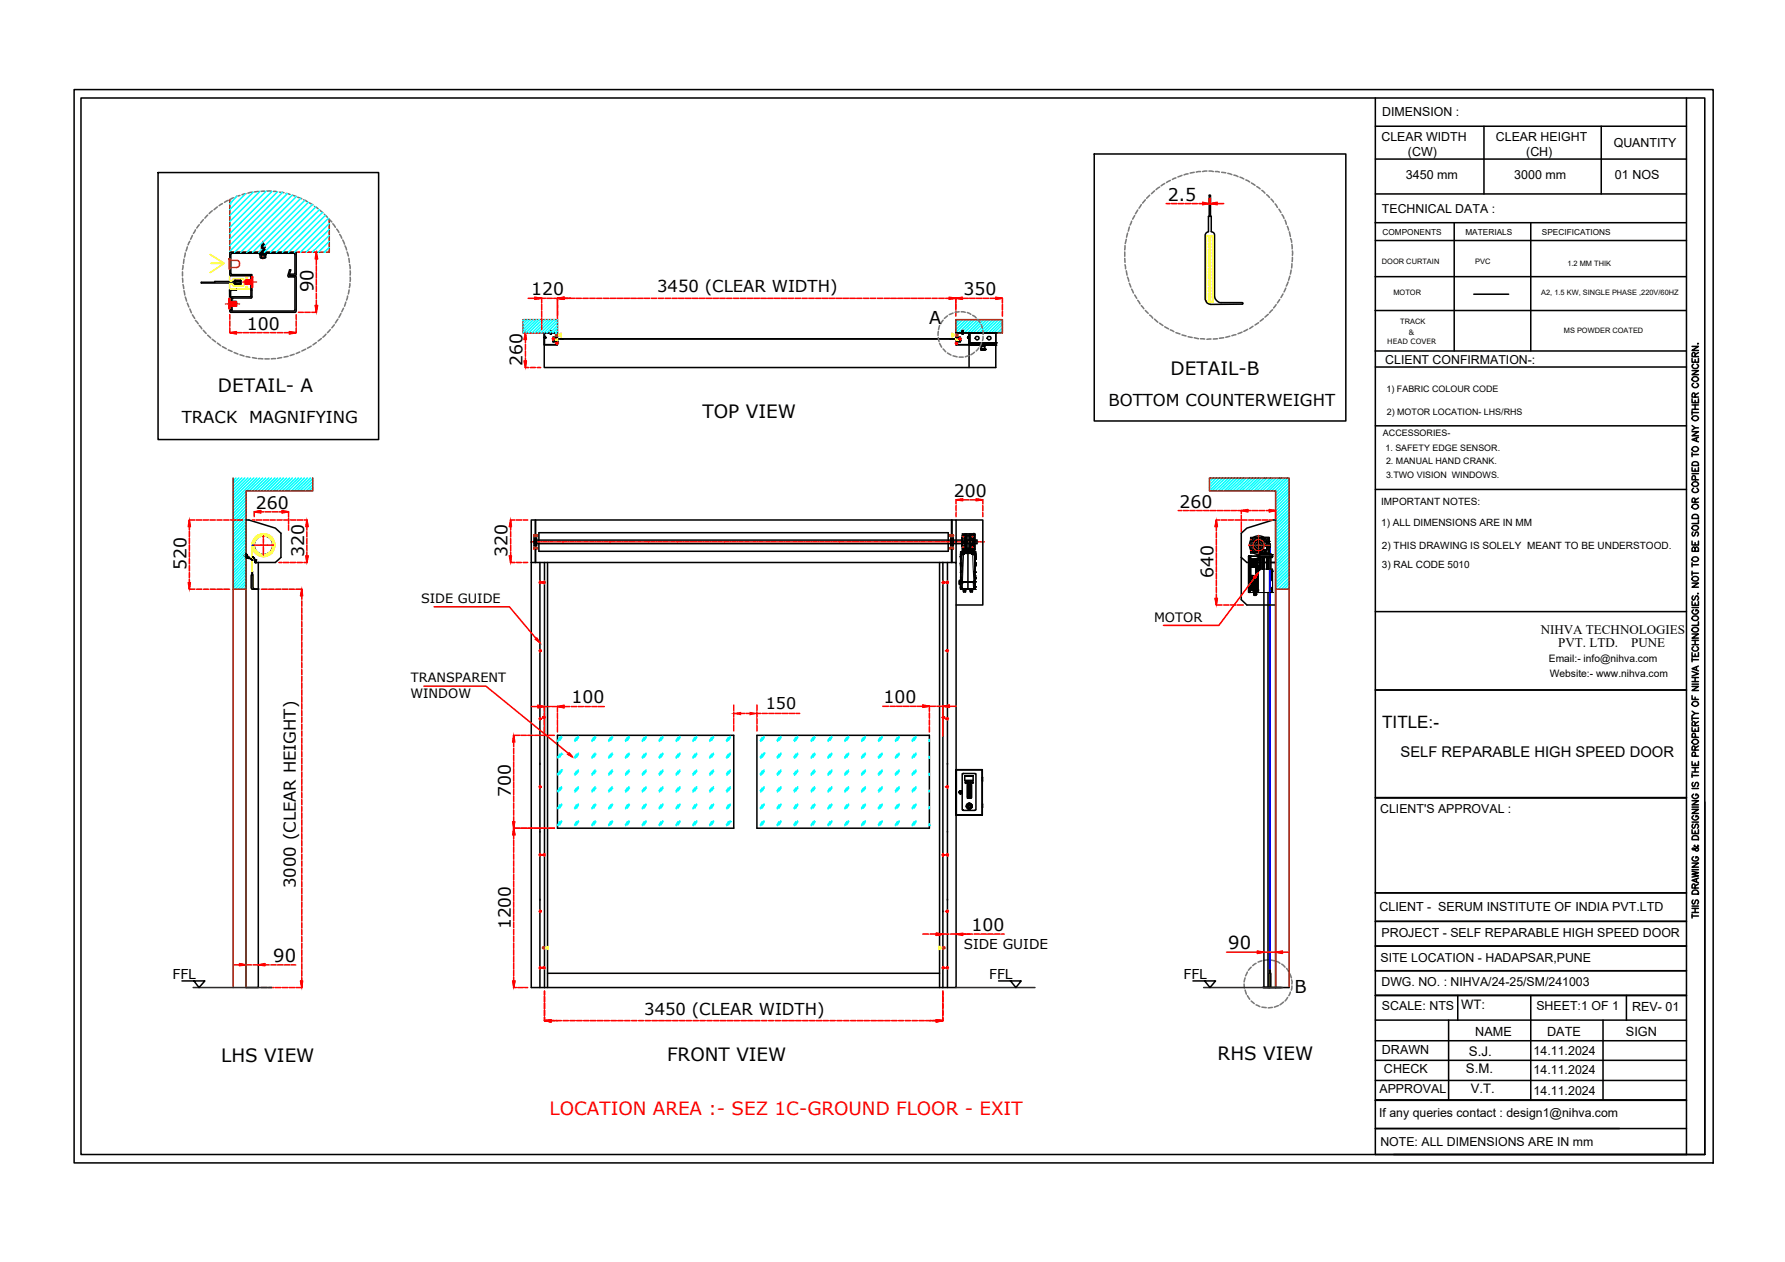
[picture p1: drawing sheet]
<svg xmlns="http://www.w3.org/2000/svg" width="297mm" height="210mm" viewBox="0 0 297 210" stroke-linecap="round" stroke-linejoin="round" font-family="sans-serif">
<defs><g id="words">
<g font-size="3.1">
<text x="36.3" y="65.2">DETAIL- A</text>
<text x="194.8" y="62.4">DETAIL-B</text>
<text x="116.9" y="69.6">TOP VIEW</text>
<text x="36.8" y="176.6">LHS VIEW</text>
<text x="111" y="176.5">FRONT VIEW</text>
<text x="202.6" y="176.3">RHS VIEW</text>
</g>
<g font-size="3">
<text x="52.2" y="48.6" transform="rotate(-90 52.2 48.6)">90</text>
<text x="154.6" y="53.9">A</text>
<text x="45.5" y="160">90</text>
<text x="204.4" y="157.9">90</text>
<text x="215.4" y="165.1">B</text>
</g>
<text font-size="3" fill="#f00" x="91.5" y="185.4">LOCATION AREA :- SEZ 1C-GROUND FLOOR - EXIT</text>
<g font-size="2.9">
<text x="194.3" y="33.4">2.5</text>
<text x="88.4" y="49.1">120</text>
<text x="160.3" y="49.1">350</text>
<text x="41.1" y="54.8">100</text>
<text x="87" y="60.8" transform="rotate(-90 87 60.8)">260</text>
<text x="158.7" y="82.6">200</text>
<text x="42.6" y="84.6">260</text>
<text x="196.3" y="84.4">260</text>
<text x="31" y="94.9" transform="rotate(-90 31 94.9)">520</text>
<text x="50.6" y="92.6" transform="rotate(-90 50.6 92.6)">320</text>
<text x="84.5" y="92.6" transform="rotate(-90 84.5 92.6)">320</text>
<text x="201.9" y="96.1" transform="rotate(-90 201.9 96.1)">640</text>
<text x="95.1" y="117">100</text>
<text x="147" y="117">100</text>
<text x="85" y="132.6" transform="rotate(-90 85 132.6)">700</text>
<text x="161.7" y="154.9">100</text>
</g>
<g font-size="2.8">
<text x="230" y="121">TITLE:-</text>
<text x="85" y="154.6" transform="rotate(-90 85 154.6)">1200</text>
</g>
<g font-size="2.7">
<text x="109.4" y="48.6">3450 (CLEAR WIDTH)</text>
<text x="30.2" y="70.4">TRACK</text>
<text x="41.4" y="70.4">MAGNIFYING</text>
<text x="184.5" y="67.6">BOTTOM COUNTERWEIGHT</text>
<text x="127.4" y="117.9">150</text>
<text x="49.2" y="147.7" transform="rotate(-90 49.2 147.7)">3000 (CLEAR HEIGHT)</text>
<text x="107.2" y="168.8">3450 (CLEAR WIDTH)</text>
</g>
<text font-size="2.5" x="233.1" y="125.9">SELF REPARABLE HIGH SPEED DOOR</text>
<g font-size="2.3">
<text x="160.4" y="157.9">SIDE GUIDE</text>
<text x="28.7" y="162.8">FFL</text>
<text x="164.6" y="162.8">FFL</text>
<text x="196.9" y="162.8">FFL</text>
</g>
<g font-size="2.2">
<text x="192" y="103.4">MOTOR</text>
<text x="256.4" y="105.4">NIHVA TECHNOLOGIES</text>
<text x="259.3" y="107.7">PVT. LTD.</text>
<text x="271.4" y="107.7">PUNE</text>
<text x="243.1" y="167.9">WT:</text>
<text x="243.9" y="178.4">S.M.</text>
<text x="244.4" y="175.6">S.J.</text>
<text x="244.7" y="181.7">V.T.</text>
</g>
<g font-size="2.1">
<text x="229.9" y="23.5">CLEAR WIDTH</text>
<text x="230" y="19.3">DIMENSION :</text>
<text x="248.9" y="23.5">CLEAR HEIGHT</text>
<text x="233.9" y="29.8">3450 mm</text>
<text x="234.3" y="25.9">(CW)</text>
<text x="252" y="29.8">3000 mm</text>
<text x="254" y="25.9">(CH)</text>
<text x="268.5" y="24.5">QUANTITY</text>
<text x="268.7" y="29.8">01 NOS</text>
<text x="230" y="35.5">TECHNICAL DATA :</text>
<text x="230.5" y="60.5">CLIENT CONFIRMATION-:</text>
<text x="70.1" y="100.3">SIDE GUIDE</text>
<text x="68.4" y="113.5">TRANSPARENT</text>
<text x="68.3" y="116.1">WINDOW</text>
<text x="229.7" y="135.2">CLIENT'S APPROVAL :</text>
<text x="229.5" y="151.5">CLIENT - SERUM INSTITUTE OF INDIA PVT.LTD</text>
<text x="229.9" y="155.9">PROJECT - SELF REPARABLE HIGH SPEED DOOR</text>
<text x="229.7" y="159.9">SITE LOCATION - HADAPSAR,PUNE</text>
<text x="229.9" y="164">DWG. NO. : NIHVA/24-25/SM/241003</text>
<text x="230" y="168">SCALE: NTS</text>
<text x="245.5" y="172.3">NAME</text>
<text x="255.7" y="168">SHEET:1 OF 1</text>
<text x="257.4" y="172.3">DATE</text>
<text x="270.6" y="172.4">SIGN</text>
<text x="271.6" y="168.1">REV- 01</text>
<text x="230" y="175.4">DRAWN</text>
<text x="230.3" y="178.4">CHECK</text>
<text x="255.2" y="175.4">14.11.2024</text>
<text x="255.2" y="178.7">14.11.2024</text>
<text x="229.5" y="181.8">APPROVAL</text>
<text x="255.2" y="182.1">14.11.2024</text>
<text x="229.7" y="190.6">NOTE: ALL DIMENSIONS ARE IN mm</text>
</g>
<text font-size="2" x="229.5" y="185.8">If any queries contact : design1@nihva.com</text>
<g font-size="1.7">
<text x="229.8" y="84.1">IMPORTANT NOTES:</text>
<text x="229.8" y="87.4">1) ALL DIMENSIONS ARE IN MM</text>
<text x="230" y="91.3">2) THIS DRAWING IS SOLELY MEANT TO BE UNDERSTOOD.</text>
<text x="230" y="94.4">3) RAL CODE 5010</text>
<text x="257.7" y="110.2">Email:- info@nihva.com</text>
<text x="257.9" y="112.6">Website:- www.nihva.com</text>
</g>
<g font-size="1.5">
<text x="230.7" y="65.2">1) FABRIC COLOUR CODE</text>
<text x="230.8" y="69">2) MOTOR LOCATION- LHS/RHS</text>
<text x="230.1" y="72.5">ACCESSORIES-</text>
<text x="230.5" y="75">1. SAFETY EDGE SENSOR.</text>
<text x="230.6" y="77.2">2. MANUAL HAND CRANK.</text>
<text x="230.6" y="79.5">3.TWO VISION WINDOWS.</text>
</g>
<g font-size="1.4">
<text x="230.1" y="39">COMPONENTS</text>
<text x="243.9" y="39">MATERIALS</text>
<text x="256.6" y="39">SPECIFICATIONS</text>
</g>
<g font-size="1.2">
<text x="230" y="43.9">DOOR CURTAIN</text>
<text x="245.5" y="43.9">PVC</text>
<text x="260.8" y="44.3">1.2 MM THIK</text>
<text x="231.9" y="49">MOTOR</text>
<text x="233" y="53.9">TRACK</text>
<text x="256.5" y="49">A2, 1.5 KW, SINGLE PHASE ,220V/60HZ</text>
<text x="230.9" y="57.2">HEAD COVER</text>
<text x="234.5" y="55.7">&amp;</text>
<text x="260.2" y="55.4">MS POWDER COATED</text>
</g>
</g></defs>
<!-- layer: 0 -->
<g fill="none" stroke="#000" stroke-width=".25">
<path d="M12.3 14.9h272.8v178.5h-272.8zM13.5 16.3h270.2v175.7h-270.2zM228.9 16.3v175.7h51.7v-175.7M26.3 28.7h36.7v44.4h-36.7zM182.1 25.6h41.9v44.4h-41.9zM201.1 36h.5v2.5a.58 .58 0 0 1 .5 .6v10.1a1.16 1.16 0 0 0 1.1 1.1h3.5l.2 .2-.2 .1h-5.3a.95 .95 0 0 1-.9-.8v-10.7l.3-.4 .3-.2zM201.2 36v-3.5h.2v3.5M228.8 37h51.8M228.9 21h51.7M228.9 32.3h51.7M228.9 26.5h51.7M242 37v21.4"/>
<path d="M246.9 21v11.3M254.7 37v21.4M266.5 21v11.3M38.2 50.1h1.1v.8h-1.1zM38.2 50.9h1.1M38.2 50.2h1.1M38.3 48.1h1v.2h-.7l-.2 .1v3.2l.2 .1h10.4l.1-.1v-5.4l-.1-.1h-1l-.1-.3 .3-.9h.2l-.2 .9 .1 .1h.8l.2 .2-.1 5.8h-.1h-10.7l-.2-.2zM38.3 42h10.9l.1 3.7-.2 .1h-1v-.2h.9l.1-.1v-3.2l-.1-.2h-10.4l-.2 .2 .1 3.3 3.4 .1v3.8l-3.2 .1-.1 2h-.2l.1-2.2 3.2-.1 .1-3.3-.1-.2h-3.3l-.2-.1zM38.3 50.2v.7M38.4 49.6h.1M38.6 49.7h.1M39 46.8l.1-.2h1l-.1 .7h-.9l-.1-.3v.1"/>
<path d="M39.1 47.1l.1-.1 .1 .2h.7v-.5h-.8l-.1 .1-5.6 .1v.2h6.5M39.1 46.8h.9M41.8 48.3h.1M43.2 42.1h1.1v.2l-1.1 .1zM43.3 42.4v.4l.1 .1h.8v-.5M43.5 40.7l.2-.3 .3 .3v.3M43.5 40.7v1.4M43.5 42.4v.5M43.5 40.7l.5 .3M43.5 40.8l.5 .3M43.5 40.9l.5 .3M43.5 41l.5 .3"/>
<path d="M43.5 41.1l.5 .3M43.5 41.2l.5 .3M43.5 41.3l.5 .3M43.5 41.4l.5 .3M43.5 41.5l.5 .2M43.5 41.6l.5 .3M43.5 41.7l.5 .3M43.5 41.8l.5 .3M43.5 41.9l.4 .2M43.5 42l.3 .1M43.5 42.1h.1M43.6 40.6l.3 .3"/>
<path d="M43.7 40.5l.1 .1M43.7 40.4l.3 .5-.5-.3M43.9 40.6h-.3l.3 .1M44 41.9h.1M44 41.7h.1M44 41.5h.1M44 41.2h.1M44 41.1h.1M44 41v1.1M44 42.1v.8M90.6 55.4v5.7h75.1v-5.7M90.6 55.4h2.2v.7h-.8v.7l.7 .1"/>
<path d="M90.6 56.1h.1M90.6 55.4v.7M90.7 56.1v-.1l.2 .1-.3 .1v1.1h2.1v-.7h-.1h.2v.7l-2.2 .1v-1.3M90.7 56.1h.1M90.7 56.1h-.1v-.7h2.1v.7h-.7v.7l.7 .1v.4v-.4M91.6 55.4v.2h.1M91.6 55.4h.2M91.6 55.3h.1M91.6 55.2h.1zM91.6 55.4l.1-.1zM91.7 55l-.1 .1h.1M91.7 55.1h.1"/>
<path d="M91.7 55.4v.2l.1-.2M91.7 55.1h-.1v.5M91.7 55.1l-.1 .1 .1-.1M91.7 55.4h.1M91.7 55.1v.3M92 56.6h.1M92.4 56.3h.2zM92.4 56.3h.1M92.4 56.3v.1zM92.4 56.4h67M92.4 56.3h.2M92.6 57h.2h-.2v.2h.2h-.2"/>
<path d="M92.6 56.3h.1M92.6 56.4h-.2h.2M92.6 56.3l1.1 .1M92.6 56.4h.1M92.7 56.9h.1M92.8 57v.2M93.3 56.3h.1M93.3 56.3h65.3M158.6 56.3h.1M159.1 57v.2M159.1 56.9l.7-.1v-.7h-.7v-.7h2.2v5.7M159.1 56.9h.1"/>
<path d="M159.2 56.3h.1M159.2 56.4h.2h-.1M159.3 56.3l.1 .1zM159.3 56.3l-1.2 .1M159.3 56.4h.1M159.3 56.3h.1M159.3 57h-.2h.2v.2h-.2h.2M159.4 56.3h.1M159.8 56.6h.1M160.1 55.4h.2v.2h-.2M160.1 55.4v.2v-.2M160.1 55.4h.2"/>
<path d="M160.1 55.1h.1v.5M160.1 55.1l.1 .1-.1-.1M160.1 55.3l.1 .1zM160.1 55.4h.1M160.1 55.1h.1h-.1M160.1 55.1v.3M160.2 55v.1M160.2 55.1h.1M160.2 55.3h.1M160.2 55.2l-.1 .1M160.3 55.4h.1M161.1 56.2h.1"/>
<path d="M161.1 56.1v-.1v.2h.2l-.1 1.1h-2.1v-.7h.2h-.2v.7h2.2v-1.2h-.1M161.1 56h.1M161.2 56.1h-.1l.2-.1v-.6h-2.2v.6l.7 .1v.7l-.7 .1v.4v-.4M161.3 56.1h-.1M161.4 55.4h4.3h-4.3M161.4 57h.1M161.4 57h4.3zM161.4 57.1h.1M161.4 57.1h4.3M161.4 57.4h.1M161.4 57.4h4.3zM161.4 55.4h.1"/>
<path d="M161.4 57v.1M161.4 55.4v1.6M161.4 57.1v.3M161.5 57v.1M161.7 57h.1M161.8 57h3.6M161.8 57v.1M161.8 57h.1M163.2 58.1h.7M163.2 58.1h.1M163.2 58.1h.3M163.3 57.4h.1"/>
<path d="M163.3 58h.6M163.3 58.1h.2M163.3 58.1h.1M163.3 57.4v.2h.6v-.2h-.6h.6M163.4 58.2h-.1h.6h-.1M163.4 58.1h.1M163.5 58.1h.1M163.6 58.1h.1M163.7 58.1h.1M163.8 58.1h.1M163.9 58.1h.1M163.9 58.1l-.6 .1v-.2a.3 .3 0 0 1 0-.4 .3 .3 0 0 1 .4 0h.2v.5"/>
<path d="M165.4 57v.1M165.4 57h.1M165.7 57h.1M165.7 55.4h.1M165.7 57.4h.1M228.8 46h51.8M228.8 51.6h51.8M228.8 58.4h51.8M228.9 40h51.7M245.3 48.9h5.8M281.6 59.6v.6h1v-.6M281.6 57.6h1l-1 .7h1"/>
<path d="M282.1 59.3l-.1-.6h-.3l-.1 .1v.5h1M282.1 59.8v.4M282.5 57.1l.1 .1zM282.6 58.6l-.5 .4M228.9 61h51.7M228.9 70.8h51.7M281.6 77.8v.6h1v-.6M281.6 71.8h1l-1 .7h1M281.6 66.3v.7h1v-.7M281.6 61.6h1l-1 .7h1M281.6 68.3v.7M281.6 75.3v.6"/>
<path d="M281.6 78.8h1M281.6 75.6h1M281.6 70.8l.5 .4M281.6 68.6h1M281.6 68.1h1M281.6 67.4h1M281.7 77a.56 .56 0 0 1 .6-.2 .56 .56 0 0 1 .3 .6h-1zM281.7 74.4a.47 .47 0 0 1 .6-.1 .47 .47 0 0 1 .2 .6 .48 .48 0 0 1-.6 .2 .48 .48 0 0 1-.2-.6zM281.7 69.3a.47 .47 0 0 1 .7-.1 .47 .47 0 0 1 .1 .7 .47 .47 0 0 1-.7 0 .47 .47 0 0 1-.1-.6zM281.7 62.8a.47 .47 0 0 1 .6-.1 .47 .47 0 0 1 .2 .5 .54 .54 0 0 1-.5 .2 .54 .54 0 0 1-.4-.5zM281.8 63.8a.44 .44 0 0 0-.1 .6 .44 .44 0 0 0 .7 0l.2-.2v-.2l-.2-.2M281.8 60.6a.44 .44 0 0 0-.1 .6 .44 .44 0 0 0 .7 .1l.2-.3v-.2l-.2-.2"/>
<path d="M282.1 66l-.1-.6h-.3l-.1 .6h1M282.1 66.6v.4M282.1 67.4v.7M282.1 78v.4M282.1 79.8v-.6h-.4l-.1 .1v.5h1M282.3 72.9v.5M282.6 72.7l-1 .4 1 .4M282.6 71.2h-.5l-.5 .3M282.6 65.4l-.5 .3M40.7 92.4l.3 .1M40.7 92.4h.4M40.8 92.4h.1"/>
<path d="M40.8 92.4l-.1 .1 .2-.1v.1M40.9 92.4h.1M41 86.7v77.6h2v-70.7M41 86.5h.4l4.4 1.3 1 .9v4l-1 .9h-3.3M41 92.4h.1M41 92.4v.1M41 92.2v.1M41 92.2v.3M41 92.2h.1M41 92.3l.1 .2M41 92.5h.1h-.1M41 92.8h.1"/>
<path d="M41 92.7h.1M41 92.7v-.6v.6l.4 .1M41 92.3v.2M41 92.7h.4M41.4 92.8l.4 .1 .2 .3zM41.4 92.7h-.4h.5l-.1 .1 .1 .1-.1-.1h-.4h.4M41.4 92.7v.1M41.4 92.8h.1M41.9 95l.2 .6v2.1l.2 .3h.7h-1l-.2-.2v-2.1l.1-.1zM42 93.2h.1M42 92.6l.3 .2 .2 .4zM42.4 93.1l.1 .5"/>
<path d="M42.4 93.1h.1M42.4 93.1h.2h-.1M42.5 93.1v.5v-.5M42.5 93.6h.1M42.5 93.1h.1M42.6 93.1v.5v-.5M42.6 93.6h.1M42.6 93.1h.1M88.4 93.6h2.2v70.7M88.4 93.6v-7.1h70.7v7.1M88.4 93.6v70.7h68.5M88.9 89.8h73.7v.6h-73.7"/>
<path d="M89.1 88.9h.1v.5l-.3 .1v1.3l.2 .1M89.1 86.5v7.1M89.2 89.4l.1 .1v1.3l-.1 .1v.5h-.1M89.2 91.2h.1M89.7 88.6h68.1v3.1h-68.1zM89.8 93.6v70.7M90.4 96.8v.1h.2M90.6 96.8h-.2h.2M90.6 96.9h.1M90.6 96.8v.1h-.2M90.6 96.8v.1M90.6 93.6h66.3"/>
<path d="M91.1 93.6v70.7M156.4 93.6v70.7M156.9 93.6h2.2v70.7h-2.2M156.9 96.8h.3h-.3v.1h.3M156.9 93.6v70.7M156.9 96.8v.1M157.2 96.8v.2l-.3-.1M157.7 93.6v70.7M158.3 91.2h.1M158.3 89.4l-.1 .1v1.3l.1 .1M158.3 86.5v7.1M158.3 91.4h.1"/>
<path d="M158.4 88.9h-.1v.5l.3 .1v1.3l-.2 .1M158.4 86.5v7.1M159.1 86.5h4.4v14.1h-4.4M206.6 92.7l.9 .9h4.8v-7.1h-.4l-4.4 1.3-.9 .9v11l.9 .9h4.8M210.3 93.6h2v70.7h-2zM211 98.6v65.7h2.2M228.9 81.4h51.7M281.6 97h1l-1 .7h1M281.6 90v.6h1v-.6M281.6 93.6v.7M281.6 95v.7M281.6 95.3h1"/>
<path d="M281.6 93.9h1M281.7 99.1a.4 .4 0 0 0-.1 .4 .4 .4 0 0 0 .2 .3l.2-.1 .2-.5 .3-.1a.45 .45 0 0 1 0 .7M281.7 96a.47 .47 0 0 1 .7-.1 .47 .47 0 0 1 .1 .7 .47 .47 0 0 1-.7 0 .47 .47 0 0 1-.1-.6zM281.7 92.7a.47 .47 0 0 1 .7-.1 .47 .47 0 0 1 .1 .7 .47 .47 0 0 1-.7 .1 .47 .47 0 0 1-.1-.7zM281.7 88.5a.37 .37 0 0 0-.1 .3 .37 .37 0 0 0 .2 .4l.2-.1 .2-.5 .3-.1a.41 .41 0 0 1 0 .7M281.7 87.5a.47 .47 0 0 1 .7-.1 .47 .47 0 0 1 .1 .7 .47 .47 0 0 1-.7 .1 .47 .47 0 0 1-.1-.7zM281.7 85.6h.3h.5l.1 .3v.3h-1v-.3zM281.7 83.9a.47 .47 0 0 1 .7 0 .47 .47 0 0 1 .1 .6 .47 .47 0 0 1-.7 .1 .47 .47 0 0 1-.1-.7zM281.7 80.2a.47 .47 0 0 1 .7 0 .47 .47 0 0 1 .1 .6 .47 .47 0 0 1-.7 .1 .47 .47 0 0 1-.1-.7zM281.8 81.2a.41 .41 0 0 0-.2 .6 .41 .41 0 0 0 .6 .1 .37 .37 0 0 0 .4-.3 .37 .37 0 0 0-.2-.4M282.1 91.2l.2-.2 .3 .2v.5h-1v-.5l.2-.2 .2 .1 .1 .6M282.1 83.5l-.1-.6h-.3l-.1 .6h1"/>
<path d="M282.1 90.3v.3M282.5 98.7h.1zM282.6 86.5v.6h-1M282.6 82.8l-.5 .4M90.4 119.3v.1h.2M90.6 119.3h-.2h.2M90.6 119.4h.1M90.6 119.3v.1h-.2M90.6 119.3v.1M156.9 119.3v.1M157.2 119.3h-.3h.3v.1h-.3h.3M228.9 114.8h51.7"/>
<path d="M228.9 101.7h51.7M281.6 115.7v.6h1M281.6 114.2h1l-1 .7h1M281.6 111.7l1 .4-1 .3M281.6 108.5v.7h1v-.7M281.6 105.5h1l-1 .6h1M281.6 104.6a.58 .58 0 0 1 .6-.3 .58 .58 0 0 1 .4 .5 .56 .56 0 0 1-.6 .3 .56 .56 0 0 1-.4-.5zM281.6 100v.7h1v-.7M281.6 109.4v.7M281.6 119.1v.7M281.6 119.5h1M281.6 118.3l.5 .4"/>
<path d="M281.6 113.8h1M281.6 113.4h1M281.6 112.7h1M281.6 109.7h1M281.6 107.2h1M281.6 106.5h1M281.6 101h1M281.7 102.6a.56 .56 0 0 1 .5-.1 .56 .56 0 0 1 .4 .4 .56 .56 0 0 1-.6 .3 .56 .56 0 0 1-.4-.5zM281.7 116.8a.47 .47 0 0 1 .7-.1 .47 .47 0 0 1 .1 .6 .47 .47 0 0 1-.7 .1 .47 .47 0 0 1-.1-.6zM281.8 107.6a.44 .44 0 0 0-.1 .6 .44 .44 0 0 0 .7 0l.2-.2v-.2l-.2-.2M281.8 101.4a.44 .44 0 0 0-.1 .7 .44 .44 0 0 0 .7 0l.2-.2v-.3l-.2-.2h-.2v.2M282.1 100.3v.4"/>
<path d="M282.1 106.5v.7M282.1 108.8v.4M282.1 112.7v.7M282.1 116v.3M282.3 111v.4M282.6 118.7h-.5l-.5 .3M282.6 110.8l-1 .4 1 .4M282.6 103.4v.6h-1M92.8 122.3h29.3v15.5h-29.3zM126 122.3h28.7v15.5h-28.7zM159.1 135v.2M159.1 135.6h4.3z"/>
<path d="M159.1 128v7.6zM159.1 128h4.4M159.1 128h4.3M159.1 135.6h.1M159.1 128v7.6M159.7 131.7l.1-.1 .2 .1M159.7 131.9l.1 .1 .2-.1M159.7 131.5h.2l.2 .2-.1 .3-.2 .1-.2-.3 .2 .2 .2-.3-.2-.1-.2 .2zM159.7 131.7h.2v.2h-.1zM159.7 131.8h.2zM160.1 128.7h1.7a.42 .42 0 0 1 .6 .2v5.6a.68 .68 0 0 1-.8 .3h-.9a.38 .38 0 0 1-.4 0 .38 .38 0 0 1-.2-.3zM160.5 129h1.4h-1.4v.8"/>
<path d="M160.6 130.1h.2v.2zM160.7 130l.1 .1 1.1-.1 .1 .2-.1 .1-.2-.1h-.1l-.1 .1-.2-.1-.2 .1-.3-.1-.1 .1zM160.8 133.9h.2l-.1 .2 .2 .4-.3-.2zM160.8 130.2v.1M160.9 133.8l.1 .1zM161 130.5h.7v2.2l-.1 .1-.6-.1zM161 133.8h.1zM161 134.1h.1M161 134.2h.1M161 134.1v.1M161 133.9v.1M161 133.9h.1"/>
<path d="M161 134v.1M161 132.5a.3 .3 0 0 0 .3 .2 .3 .3 0 0 0 .3-.2M161 130.1h.2l-.1 .2zM161 134.2l.1 .2M161 134.3h.1M161 134.2v.1M161.1 130.5l.5 .1-.1 2.1h-.4l-.1-.2zM161.1 134.3h.1M161.1 133.9h.1M161.1 133.8v.1M161.1 133.8h.1M161.1 134.3v.1"/>
<path d="M161.1 133.6v.2zM161.1 133.9h.3l.1 .2a.23 .23 0 0 0-.2-.2 .23 .23 0 0 0-.2 .2zM161.1 134.4h.1M161.1 131.1h.1zM161.1 132l.1 .1zM161.1 130.8l.2-.2 .1 .2M161.1 133.6l.1 .2zM161.1 134.5h.1zM161.1 133.9a.24 .24 0 0 1 .4 0 .24 .24 0 0 1 0 .3l-.2 .1-.2-.1v-.1zM161.2 132v.1zM161.2 130.8l.1 .1M161.2 131.5v.2z"/>
<path d="M161.2 131.1h.1M161.2 133.6h.1M161.2 134.5h.1zM161.2 133.8l.3 .1v.3l-.2 .1-.2-.1-.1-.1zM161.2 132.4v-.2h.1l.1 .2M161.2 133.8h.1M161.2 132l.1 .1zM161.2 131.5h.1v.2v-.1v.1v-.1l-.1 .1zM161.2 130.9v-.2l.2 .1-.1 .1M161.2 133.6h.1v.1zM161.2 132.2v.3l.2-.1-.1-.2M161.3 131.1h.1"/>
<path d="M161.3 131.4l.2 .2zM161.3 132v.1zM161.3 132.1h.1M161.3 134.5h.1zM161.3 133.8h.1M161.3 131.1h.1zM161.3 132l.1 .1zM161.4 132v.1zM161.4 131.1h.1M161.4 130.8l-.1 .1M161.4 131.5v.2zM161.4 131.6h.1"/>
<path d="M161.4 133.6v.2zM161.4 134.5h.1M161.4 130.1h.2l-.1 .2zM161.4 133.6l.1 .2zM161.4 134.4h.1M161.4 133.8h.1M161.5 133.8h.1M161.5 134.4h.1M161.6 133.8h.1M161.5 133.9h.1M161.5 134.3h.1M161.5 134.3v.1"/>
<path d="M161.5 133.8v.1M161.6 133.9h.1a.42 .42 0 0 1-.2 .6zM161.6 133.9h.1zM161.6 134.1h.1M161.6 134.2l-.1 .2M161.6 133.9h.1M161.6 134.2h.1M161.6 134.3h-.1M161.6 134.3h.1M161.6 134.2v.1M161.6 133.9v.1M161.6 134.1v.1"/>
<path d="M161.6 134v.1M161.8 130.1h.1v.2h-.1zM161.9 129v.8h-1.4M163.4 128v7.6M163.4 135.6h.1M163.4 129.4v.1M163.4 129.7v.1M163.4 128h.1M163.5 128v7.6M163.5 133.7v.6M163.5 129.3v.6M280.6 132.7h-51.7h51.7"/>
<path d="M281.6 138v.6h1v-.6M281.6 134.6h1l-1 .7h1M281.6 133.2h1l-1 .7h1M281.6 126.7v.6h1v-.6M281.6 121v.6h1v-.6M281.6 128.7v.6M281.6 136.7h1M281.6 134.2h1M281.6 131.1h1M281.6 129h1M281.6 128.4h1M281.6 127.7h1"/>
<path d="M281.7 139.1a.57 .57 0 0 1 .6-.1 .57 .57 0 0 1 .3 .7h-1zM281.7 137.1a.37 .37 0 0 0-.1 .3 .37 .37 0 0 0 .2 .4l.2-.1 .2-.5 .3-.1a.41 .41 0 0 1 0 .7M281.7 130.1a.37 .37 0 0 0-.1 .4 .37 .37 0 0 0 .2 .3l.2-.1 .2-.5 .3-.1a.4 .4 0 0 1 0 .7M281.7 123.1a.47 .47 0 0 1 .6-.1 .47 .47 0 0 1 .2 .6 .48 .48 0 0 1-.6 .2 .48 .48 0 0 1-.2-.6zM281.8 135.7a.42 .42 0 0 0-.1 .6 .42 .42 0 0 0 .7 0l.2-.2v-.2l-.2-.2h-.2v.2M281.8 132.1a.46 .46 0 0 0 0 .7 .46 .46 0 0 0 .7-.1l.1-.2v-.2l-.2-.2h-.2v.2M282.1 124.8l-.1-.6-.3-.1-.1 .7h1M282.1 120.7l-.1-.6h-.3l-.1 .6h1M282.1 121.2v.4M282.1 126.9v.4M282.1 127.7v.7M282.1 138.2v.4"/>
<path d="M282.1 125.8v-.6l-.4-.1-.1 .7h1M282.1 122.6v-.6h-.4l-.1 .6h1M282.6 124.1l-.5 .3M282.6 120l-.5 .4M283.7 133.4v58.6h-51.8M228.9 148.5h51.7M228.9 153.2h51.7M228.9 157.4h51.7M281.6 144.9l1 .3-1 .2 1 .3-1 .2M281.6 143.6h1l-1 .6h1M281.6 152.4h1M281.6 152v.7"/>
<path d="M281.6 151.8h1M281.6 151.1h1M281.6 150.7h1M281.6 144.7h1M281.7 149.7a.37 .37 0 0 0-.1 .4 .37 .37 0 0 0 .2 .3l.2-.1 .2-.5 .3-.1a.41 .41 0 0 1 0 .7M281.7 148.1l.3-.1 .5 .1 .1 .3v.3h-1v-.3zM281.8 142.5a.41 .41 0 0 0-.2 .6 .41 .41 0 0 0 .6 .1 .37 .37 0 0 0 .4-.3 .37 .37 0 0 0-.4-.4v.2M282 140.6l-.1 .1a.93 .93 0 0 1 .7 .7l-.3 .2-.4-.5-.3 .1 .1 .2 .3-.1 .6-.5-.1-.2M282.1 147.7l-.1-.6h-.3l-.1 .6h1M282.1 151.1v.7M282.3 146.2v.5M282.6 146.1l-1 .3 1 .4"/>
<path d="M282.6 147l-.5 .4M30.3 163.2h3.8l-1 1.1-.8-1.1M91.1 161.9h65.3M166.2 163.2h3.7l-.8 1.1-.9-1.1M198.5 163.2h3.8l-.9 1.1-.9-1.1M211.3 161.4h.1v.5h.1v2.2l-.2 .2h-1.1l.9-.1zM212.3 164.3h2.2M228.9 161.5h51.7M228.9 169.7h51.7M228.9 176.4h51.7M228.9 173.1h51.7M228.9 179.7h51.7"/>
<path d="M241.1 169.7v13.3M242.6 165.6v4.1M254.7 165.6v17.4M266.8 169.7v13.3M270.7 165.6v4.1M280.6 165.6h-51.7h51.7M228.9 187.7h51.7M280.6 183h-51.7h51.7"/>
<circle cx="162.6" cy="56.2" r=".31"/>
<circle cx="164.6" cy="56.2" r=".31"/>
<circle cx="43.9" cy="90.7" r="1.56"/>
<circle cx="209.5" cy="90.7" r="1.56"/>
<circle cx="161.3" cy="131.6" r=".17"/>
<circle cx="161.3" cy="130.8" r=".17"/>
<circle cx="161.3" cy="132.4" r=".21"/>
<circle cx="161.3" cy="132.4" r=".19"/>
<circle cx="161.3" cy="130.8" r=".19"/>
<circle cx="161.3" cy="130.8" r=".2"/>
<circle cx="161.3" cy="134.1" r=".49"/>
<circle cx="161.3" cy="131.6" r=".2"/>
<circle cx="161.3" cy="131.6" r=".23"/>
</g>
<g fill="none" stroke="#ff0" stroke-width=".25">
<path d="M200.8 39.8v.4M200.8 39.8h.1M200.8 39.7h.1M200.8 39.3v.4M200.8 39.2h.1M200.9 39.2h.1M201 39.2h.2M201.2 39.2h.1M201.2 39.3v.4M201.2 39.7h.1M201.2 39.8h.1M201.2 39.8v.4"/>
<path d="M201.4 39.8v.4M201.4 39.8h.1M201.4 39.7h.1M201.4 39.3v.4M201.4 39.2h.1M201.5 39.2h.4M201.9 39.2h.1M201.9 39.3v.4M201.9 39.7h.1M201.9 39.8h.1M201.9 39.8v.4M35 42.3l2.3 1.5h-2.1"/>
<path d="M35.2 43.8h2.1l-2.3 1.5M38.3 45.9l2.7-.1v.4h.2v-.4h.5v2.3l-.5-.1v-.3h-.2v.4h-2.6l-.2-.2v-.6l.5-.1 .2 .4h1.5a1 1 0 0 0 0-1.2h-1.6l-.2 .3h-.3l-.1-.1zM92 56.1l.1 .1 .7-.1v.2h-.5v.2l.4-.1 .1 .2h-.6l-.1-.1-.1 .1zM93.4 55.4l-.4 .3h.4h-.4l.4 .3M158.4 55.4l.5 .3h-.5h.5l-.5 .3M159.1 56.1h.6v.1l.1-.1v.5l-.1-.1v.1h-.6v-.2l.4 .1 .1-.2h-.5zM200.8 50.2h.1M200.8 49.8v.4M200.8 49.7h.1M200.8 49.2v.4M200.8 49.2h.1M200.8 49.1h.1"/>
<path d="M200.8 48.8v.3M200.8 48.7h.1M200.8 48.6h.1M200.8 48.2v.4M200.8 48.2h.1M200.8 48.1h.1M200.8 47.7v.3M200.8 47.7h.1M200.8 47.6h.1M200.8 47.5h.1M200.8 47.2v.3M200.8 47.1h.1"/>
<path d="M200.8 47h.1M200.8 46.7v.3M200.8 46.6h.1M200.8 46.5h.1M200.8 46.1v.3M200.8 46.1h.1M200.8 46h.1M200.8 45.6v.4M200.8 45.5h.1M200.8 45.1v.3M200.8 45h.1M200.8 44.6v.3"/>
<path d="M200.8 44.5h.1M200.8 44.4h.1M200.8 44v.4M200.8 44h.1M200.8 43.9h.1M200.8 43.5v.4M200.8 43.5h.1M200.8 43.4h.1M200.8 43.3h.1M200.8 43v.3M200.8 42.9h.1M200.8 42.8h.1"/>
<path d="M200.8 42.5v.3M200.8 42.4h.1M200.8 42.3h.1M200.8 41.9v.4M200.8 41.9h.1M200.8 41.8h.1M200.8 41.4v.4M200.8 41.4h.1M200.8 41.3h.1M200.8 40.9v.3M200.8 40.9h.1M200.8 40.8h.1"/>
<path d="M200.8 40.4v.3M200.8 40.3h.1M200.8 40.2h.1M200.9 50.2h.1M201 50.2h.2M201.2 40.2h.1M201.2 40.3h.1M201.2 40.4v.3M201.2 40.8h.1M201.2 40.9h.1M201.2 40.9v.3M201.2 41.3h.1"/>
<path d="M201.2 41.4h.1M201.2 41.4v.4M201.2 41.8h.1M201.2 41.9h.1M201.2 41.9v.4M201.2 42.3h.1M201.2 42.4h.1M201.2 42.5v.3M201.2 42.8h.1M201.2 42.9h.1M201.2 43v.3M201.2 43.3h.1"/>
<path d="M201.2 43.4h.1M201.2 43.5h.1M201.2 43.5v.4M201.2 43.9h.1M201.2 44h.1M201.2 44v.4M201.2 44.4h.1M201.2 44.5h.1M201.2 44.6v.3M201.2 45h.1M201.2 45.1v.3M201.2 45.5h.1"/>
<path d="M201.2 45.6v.4M201.2 46h.1M201.2 46.1h.1M201.2 46.1v.3M201.2 46.5h.1M201.2 46.6h.1M201.2 46.7v.3M201.2 47h.1M201.2 47.1h.1M201.2 47.2v.3M201.2 47.5h.1M201.2 47.6h.1"/>
<path d="M201.2 47.7h.1M201.2 47.7v.3M201.2 48.1h.1M201.2 48.2h.1M201.2 48.2v.4M201.2 48.6h.1M201.2 48.7h.1M201.2 48.8v.3M201.2 49.1h.1M201.2 49.2h.1M201.2 49.2v.4M201.2 49.7h.1"/>
<path d="M201.2 49.8v.4M201.2 50.2h.1M201.4 50.2h.1M201.4 49.8v.4M201.4 49.7h.1M201.4 49.2v.4M201.4 49.2h.1M201.4 49.1h.1M201.4 48.8v.3M201.4 48.7h.1M201.4 48.6h.1M201.4 48.2v.4"/>
<path d="M201.4 48.2h.1M201.4 48.1h.1M201.4 47.7v.3M201.4 47.7h.1M201.4 47.6h.1M201.4 47.5h.1M201.4 47.2v.3M201.4 47.1h.1M201.4 47h.1M201.4 46.7v.3M201.4 46.6h.1M201.4 46.5h.1"/>
<path d="M201.4 46.1v.3M201.4 46.1h.1M201.4 46h.1M201.4 45.6v.4M201.4 45.5h.1M201.4 45.1v.3M201.4 45h.1M201.4 44.6v.3M201.4 44.5h.1M201.4 44.4h.1M201.4 44v.4M201.4 44h.1"/>
<path d="M201.4 43.9h.1M201.4 43.5v.4M201.4 43.5h.1M201.4 43.4h.1M201.4 43.3h.1M201.4 43v.3M201.4 42.9h.1M201.4 42.8h.1M201.4 42.5v.3M201.4 42.4h.1M201.4 42.3h.1M201.4 41.9v.4"/>
<path d="M201.4 41.9h.1M201.4 41.8h.1M201.4 41.4v.4M201.4 41.4h.1M201.4 41.3h.1M201.4 40.9v.3M201.4 40.9h.1M201.4 40.8h.1M201.4 40.4v.3M201.4 40.3h.1M201.4 40.2h.1M201.5 50.2h.4"/>
<path d="M201.9 40.2h.1M201.9 40.3h.1M201.9 40.4v.3M201.9 40.8h.1M201.9 40.9h.1M201.9 40.9v.3M201.9 41.3h.1M201.9 41.4h.1M201.9 41.4v.4M201.9 41.8h.1M201.9 41.9h.1M201.9 41.9v.4"/>
<path d="M201.9 42.3h.1M201.9 42.4h.1M201.9 42.5v.3M201.9 42.8h.1M201.9 42.9h.1M201.9 43v.3M201.9 43.3h.1M201.9 43.4h.1M201.9 43.5h.1M201.9 43.5v.4M201.9 43.9h.1M201.9 44h.1"/>
<path d="M201.9 44v.4M201.9 44.4h.1M201.9 44.5h.1M201.9 44.6v.3M201.9 45h.1M201.9 45.1v.3M201.9 45.5h.1M201.9 45.6v.4M201.9 46h.1M201.9 46.1h.1M201.9 46.1v.3M201.9 46.5h.1"/>
<path d="M201.9 46.6h.1M201.9 46.7v.3M201.9 47h.1M201.9 47.1h.1M201.9 47.2v.3M201.9 47.5h.1M201.9 47.6h.1M201.9 47.7h.1M201.9 47.7v.3M201.9 48.1h.1M201.9 48.2h.1M201.9 48.2v.4"/>
<path d="M201.9 48.6h.1M201.9 48.7h.1M201.9 48.8v.3M201.9 49.1h.1M201.9 49.2h.1M201.9 49.2v.4M201.9 49.7h.1M201.9 49.8v.4M201.9 50.2h.1M41.9 97.9h.1M41.9 97.8h.1M41.9 97.5v.3"/>
<path d="M41.9 97.4h.1M41.9 96.9v.4M41.9 96.9h.1M41.9 96.8h.1M41.9 96.4v.4M41.9 96.4h.1M41.9 96.3h.1M41.9 95.9v.4M41.9 95.9h.1M41.9 95.8h.1M41.9 95.7h.2M41.9 97.9h.2"/>
<path d="M42 95.8h.1M42 95.9h.1M42 95.9v.4M42 96.3h.1M42 96.4h.1M42 96.4v.4M42 96.8h.1M42 96.9h.1M42 96.9v.4M42 97.4h.1M42 97.5v.3M42 97.8h.1"/>
<path d="M42.1 95.8h.1M42.1 95.9h.1M42.1 95.9v.4M42.1 96.3h.1M42.1 96.4h.1M42.1 96.4v.4M42.1 96.8h.1M42.1 96.9h.1M42.1 96.9v.4M42.1 97.4h.1M42.1 97.5v.3M42.1 97.8h.1"/>
<path d="M42.6 89.2a1.9 1.9 0 0 1 2.9 .5 1.9 1.9 0 0 1-1 2.8 1.9 1.9 0 0 1-2.5-1.4v3.9v-4.3a1.75 1.75 0 0 1 .6-1.5zM91.2 157.4l-.4 .2h.4h-.4l.4 .3M156.3 157.4l.4 .2h-.4h.4l-.4 .3M211.2 163.9v.3l.1-.3M211.2 162.1v-.1l.1 .1M211.2 162.2h.1M211.2 162.3h.1M211.2 162.3v.4M211.2 162.7h.1M211.2 162.8h.1M211.2 162.8v.4M211.2 163.3h.1"/>
<path d="M211.2 163.4v.3M211.2 163.8h.1M211.3 163.8h.1M211.3 163.4v.3M211.3 163.3h.1M211.3 162.8v.4M211.3 162.8h.1M211.3 162.7h.1M211.3 162.3v.4M211.3 162.3h.1M211.3 162.2h.1M211.3 162v.1"/>
<path d="M211.3 163.9v.3M211.4 162h.1M211.4 164.2h.1M211.4 163.9v.3M211.4 163.8h.1M211.4 163.4v.3M211.4 163.3h.1M211.4 162.8v.4M211.4 162.8h.1M211.4 162.7h.1M211.4 162.3v.4M211.4 162.3h.1"/>
<path d="M211.4 162.2h.1M211.4 162v.1"/>
<circle cx="43.8" cy="90.7" r="1.73"/>
<circle cx="43.8" cy="90.7" r="1.69"/>
<circle cx="43.8" cy="90.7" r="1.78"/>
<circle cx="43.8" cy="90.6" r="1.83"/>
<circle cx="43.8" cy="90.7" r="1.87"/>
<circle cx="43.8" cy="90.7" r="1.58"/>
<circle cx="43.8" cy="90.7" r="1.63"/>
</g>
<g fill="none" stroke="#f00" stroke-width=".25">
<path d="M43.7 39.9h.1M43.7 40h.1M194.1 33.9h.6M194.9 33.9h.9M196.1 33.9h.9M197.2 33.9h.9M198.3 33.9h1M199.5 33.9h.6M200.1 33.7l1.1 .2-1.1 .1M201.2 33v.9M201.2 33.9h.2M201.4 33v.9"/>
<path d="M202.5 33.7l-1.1 .2 1.1 .1M202.5 33.9h1.1M38.1 49.7l.1-.1v1.8h-.1zM38.2 50.9h.1M38.2 52.3v.8M38.2 53.4v.9M38.2 54.5v.8M38.3 50.9v-.7h1v.7h-.1M38.3 50.2l.1 .7h-.1M38.4 50.2l.1 .7M38.6 50.2v.7M38.7 50.2v.7"/>
<path d="M38.7 50.2l.1 .7M38.9 50.2l.1 .7M39 50.2v.7M39.1 50.2v.7M39.2 50.2l.1 .7h-.9M39.2 50.2h.1M39.3 55.2l-1.1 .1 1.1 .2M39.3 55.3h.9M40.4 55.3h1M41 46.6l-.1 .6h.9M41.1 46.6l-.1 .6M41.2 46.6l-.1 .6"/>
<path d="M41.2 46.6v.6M41.4 46.6l-.1 .6M41.5 46.6v.6M41.6 46.6l-.1 .6M41.6 55.3h.9M41.7 46.6v.6M41.8 46.6v.6h.1M41.9 47.2h.1M41.9 46.1l.2-.1-.1 1.8zM41.9 46.6h-1.1v.6h.2M41.9 46.6v.6M42.7 55.3h.9"/>
<path d="M43.7 40.1h.1M43.7 40.1v.4M43.7 40.5h.1M43.7 40.6h.1M43.7 40.6v.4M43.7 41h.1M43.7 41.1h.1M43.7 41.1v.4M43.7 41.6h.1M43.7 41.7v.3M43.7 42.1h.1M43.7 42.2v.3"/>
<path d="M43.7 42.6h.1M43.7 42.7h.1M43.7 42.7v.4M43.7 43.1h.1M43.7 43.2h.1M43.7 43.3h.1M43.9 55.3h.9M45 55.3h.9M46.2 55.3h.8M47.3 55.3h.8M48.1 55.2l1.2 .1-1.2 .2M49.3 52.3v.8"/>
<path d="M49.3 53.4v.9M49.3 54.5v.8M49.7 42h.8M49.7 51.9h.8M50.7 42h.9M50.7 51.9h.9M51.9 42h.8M51.9 51.9h.8M52.5 43.1l.1-1.1 .2 1.1M52.5 50.8l.1 1.1 .2-1.1M52.6 43.1v.9M52.6 44.2v.9"/>
<path d="M52.6 45.3v1M52.6 46.5v.9M52.6 47.6v.9M52.6 48.8v.9M52.6 49.9v.9M87.2 56.5l.2-1.1 .2 1.1M87.4 55.4h2.4M87.4 56.5v.5M87.4 57.2v.9M87.4 58.4v.9M87.4 59.5v.5M87.9 49.6h1.1"/>
<path d="M89 49.4l1.1 .2-1.1 .2M90.1 50.6v.9M90.1 51.7v1M90.1 52.9v.9M90.1 54v.8M90.8 49.6h-.7v.8M91 49.6h.9M91.7 54.9v.1M91.7 55h.1M91.7 55.1h.1M91.7 55.2v.3M91.7 55.6h.1"/>
<path d="M92 56.1v.5zM92 56.4v-.1v.1h.3M92 56.4v-.1h.3v.1M92 56.4h.1M92.1 56.3v.1v-.1l.2 .1M92.1 49.6h.7v3M92.2 56.4h.1M92.6 57.2l.1-.2v.2M92.6 57.2h.1M92.6 57v.2M92.6 57h.2v.2M92.6 57.2v-.2v.2"/>
<path d="M92.8 56.9v.4zM92.8 52.7v.5M93.9 49.4l-1.1 .2 1.1 .2M93.9 49.6h1.7M95.9 49.6h.8M97 49.6h.9M98.1 49.6h.9M99.3 49.6h.9M100.4 49.6h.9M101.5 49.6h1M102.7 49.6h.9M103.8 49.6h.9"/>
<path d="M105 49.6h.9M106.1 49.6h.9M107.2 49.6h.9M108.4 49.6h.9M109.5 49.6h.9M110.7 49.6h.9M111.8 49.6h.9M112.9 49.6h.9M114.1 49.6h.9M115.2 49.6h.9M116.3 49.6h1M117.5 49.6h.9"/>
<path d="M118.6 49.6h1M119.8 49.6h.9M120.9 49.6h.9M122.1 49.6h.9M123.2 49.6h.9M124.3 49.6h.9M125.4 49.6h1M126.6 49.6h.9M127.7 49.6h1M128.9 49.6h.9M130 49.6h1M131.2 49.6h.9"/>
<path d="M132.3 49.6h.9M133.4 49.6h.9M134.6 49.6h.9M135.7 49.6h.9M136.8 49.6h1M138 49.6h.9M139.1 49.6h1M140.3 49.6h.9M141.4 49.6h.9M142.6 49.6h.8M143.7 49.6h.9M144.8 49.6h.9"/>
<path d="M146 49.6h.9M147.1 49.6h.9M148.2 49.6h1M149.4 49.6h.9M150.5 49.6h.9M151.7 49.6h.9M152.8 49.6h.9M153.9 49.6h.9M155.1 49.6h.9M156.2 49.6h.9M157.4 49.6h.6M158 49.4l1.1 .2-1.1 .2"/>
<path d="M159.1 56.9v.4zM159.1 57.2v-.2v.2h.2M159.1 57.2v-.2h.2v.2M159.1 57.2h.1M159.1 49.6v.8M159.1 50.5v1.1M159.1 51.8v.8M159.1 57.2v-.2v.2M159.2 57l.1 .2M159.3 57.2h.1M159.6 56.3l.1 .1M159.6 56.3h.2v.1v-.1"/>
<path d="M159.6 56.3h.1M159.7 56.3v.1v-.1M159.8 56.3v.1h-.1M159.8 56.3h.1M159.8 56.2v.4zM160.2 49.4l-1.1 .2 1.1 .2M160.2 54.9h.1M160.2 55h.1M160.2 55.1h.1M160.2 55.1v.4M160.2 55.5h.1M160.2 55.6h.1"/>
<path d="M160.2 49.6h.9M161.3 49.6h1M162.5 49.6h.9M163.6 49.6h.9M164.8 49.6h.9M165.7 49.4l1.1 .2-1.1 .2M166.8 49.6v.8M166.8 50.6v1M166.8 51.8v.8M87.2 60l.2 1.1 .2-1.1M87.4 61.1h.6M88.2 61.1h.9"/>
<path d="M89.4 61.1h.6M31.3 87.6l.2-1.1 .2 1.1M31.3 96.9l.2 1.1 .2-1.1M31.5 98h.9M31.5 86.5h.9M31.5 87.6v.5M31.5 88.3v1M31.5 89.5v.9M31.5 90.6v1M31.5 91.8v.9M31.5 92.9v.9M31.5 94.1v.9"/>
<path d="M31.5 95.2v.9M31.5 96.4v.5M32.7 86.5h.9M32.7 98h.9M33.8 86.5h.9M33.8 98h.9M34.9 86.5h.9M35 98h.9M36.1 98h.9M36.1 86.5h.9M37.2 98h1M37.2 86.5h.9"/>
<path d="M38.4 86.5h.9M39.5 86.5h.9M40.6 92.4h.1M40.8 92.4h.1M40.9 92.4h.1M41 92.4h.2M42 86.5h.4M42.2 90.7h.3M42.3 85.1v.8M42.6 90.7h.1M42.6 86.5h1M42.7 90.7h.1"/>
<path d="M42.7 90.7h.6M43.3 90.7h.1M43.4 90.7h.1M43.4 84.9l-1.1 .2 1.1 .2M43.4 85.1h.5M43.5 90.7h.1M43.5 98h1M43.7 90.7h.3M43.8 86.5h.9M43.8 92.2v.1M43.8 92.1h.1M43.8 91.9v.2"/>
<path d="M43.8 91.9h.1M43.8 91.4v.5M43.8 91.2v.1M43.8 91.1h.1M43.8 91v.1M43.8 90.4h.1M43.8 90.2v.1M43.8 90.2h.1M43.8 89.6v.5M43.8 89.6h.1M43.8 89.5h.1M43.8 89.4h.1"/>
<path d="M43.8 89.1v.3M43.8 90.5v.3M44.1 90.7h.1M44.1 85.1h1M44.3 90.7h.1M44.5 90.7h.5M44.7 98h.9M44.9 86.5h.9M45.1 90.7h.1M45.2 90.7h.1M45.3 90.7h.2M45.3 85.1h.9"/>
<path d="M45.8 98h1M46.1 86.5h.9M46.4 85.1h.5M46.4 93.6h.5M46.9 84.9l1.1 .2-1.1 .2M47 98h.9M47.1 93.6h1M47.2 86.5h.9M48 85.1v.8M48 86.1v1M48 87.3v.9M48.1 98h.9"/>
<path d="M48.3 93.6h.9M48.4 86.5h.8M49.2 98h1M49.4 93.6h.9M49.5 86.5h.9M50 99.1l.2-1.1 .1 1.1M50.2 99.1v.6M50.2 99.9v.9M50.6 93.6h.5M50.6 86.5h.5M50.9 87.6l.2-1.1 .2 1.1M50.9 92.5l.2 1.1 .2-1.1"/>
<path d="M51.1 87.6v.6M51.1 88.4v.9M51.1 89.6v.9M51.1 90.7v.9M51.1 91.8v.7M84.8 87.6l.2-1.1 .1 1.1M84.8 92.5l.2 1.1 .1-1.1M84.9 86.5h.8M84.9 93.6h.8M85 87.6v.6M85 88.4v.9M85 89.6v.9"/>
<path d="M85 90.7v.9M85 91.8v.7M85.9 86.5h.9M85.9 93.6h.9M87.1 86.5h.7M87.1 93.6h.7M88.3 90.1h.5M88.9 90.1h.2M89.2 90.1h.7M89.8 96.7v.3zM89.8 96.8h.2v.1h-.2zM89.8 96.9h.1"/>
<path d="M89.8 96.8v.1M89.9 96.8l.1 .1M90.1 90.1h.1M90.4 96.8h.1l.1 .1-.1-.1M90.4 96.8v.1h.2v-.1M90.4 96.8h.1M90.4 90.1h.6M90.4 96.8v.1v-.1M90.5 96.8v.1v-.1M90.6 96.7v.4zM91.2 90.1h.1M91.5 90.1h.6"/>
<path d="M92.3 90.1h.1M92.6 90.1h.7M93.4 90.1h.2M93.7 90.1h.7M94.5 90.1h.2M94.8 90.1h.7M95.7 90.1h.1M95.9 90.1h.8M96.8 90.1h.1M97.1 90.1h.7M97.9 90.1h.2M98.2 90.1h.7"/>
<path d="M99 90.1h.2M99.3 90.1h.7M100.1 90.1h.2M100.4 90.1h.7M101.3 90.1h.1M101.5 90.1h.8M102.4 90.1h.1M102.7 90.1h.7M103.5 90.1h.2M103.8 90.1h.7M104.7 90.1h.1M104.9 90.1h.7"/>
<path d="M105.8 90.1h.1M106.1 90.1h.6M106.9 90.1h.1M107.2 90.1h.7M108 90.1h.1M108.3 90.1h.7M109.1 90.1h.2M109.4 90.1h.7M110.3 90.1h.1M110.5 90.1h.7M111.4 90.1h.1M111.7 90.1h.7"/>
<path d="M112.5 90.1h.2M112.8 90.1h.7M113.6 90.1h.2M113.9 90.1h.7M114.8 90.1h.1M115 90.1h.8M115.9 90.1h.1M116.2 90.1h.7M117 90.1h.2M117.3 90.1h.7M118.1 90.1h.2M118.4 90.1h.7"/>
<path d="M119.2 90.1h.2M119.5 90.1h.7M120.4 90.1h.1M120.6 90.1h.8M121.5 90.1h.1M121.8 90.1h.7M122.6 90.1h.2M122.9 90.1h.7M123.8 90.1h.1M124 90.1h.7M124.9 90.1h.1M125.2 90.1h.6"/>
<path d="M126 90.1h.1M126.3 90.1h.7M127.1 90.1h.1M127.4 90.1h.7M128.2 90.1h.2M128.5 90.1h.7M129.4 90.1h.1M129.6 90.1h.7M130.5 90.1h.1M130.8 90.1h.7M131.6 90.1h.1M131.9 90.1h.7"/>
<path d="M132.7 90.1h.2M133 90.1h.7M133.8 90.1h.2M134.1 90.1h.7M135 90.1h.1M135.3 90.1h.7M136.1 90.1h.1M136.4 90.1h.7M137.2 90.1h.2M137.5 90.1h.7M138.3 90.1h.2M138.6 90.1h.7"/>
<path d="M139.5 90.1h.1M139.7 90.1h.8M140.6 90.1h.1M140.9 90.1h.7M141.7 90.1h.2M142 90.1h.7M142.8 90.1h.2M143.1 90.1h.7M144 90.1h.1M144.2 90.1h.7M145.1 90.1h.1M145.4 90.1h.7"/>
<path d="M146.2 90.1h.1M146.5 90.1h.7M147.3 90.1h.2M147.6 90.1h.7M148.5 90.1h.1M148.7 90.1h.7M149.6 90.1h.1M149.9 90.1h.7M150.7 90.1h.1M151 90.1h.7M151.8 90.1h.2M152.1 90.1h.7"/>
<path d="M152.9 90.1h.2M153.2 90.1h.7M154.1 90.1h.1M154.4 90.1h.7M155.2 90.1h.1M155.5 90.1h.7M156.3 90.1h.2M156.6 90.1h.7M156.9 96.7v.4zM156.9 96.8v.1v-.1h.3M156.9 96.8v.1h.3v-.1M156.9 96.8h.1"/>
<path d="M157.1 96.8h.1M157.2 96.8l-.1 .1-.1-.1v.1M157.4 90.1h.2M157.5 96.9v-.1v.1M157.5 96.8h.2v.1h-.2M157.5 96.8h.1M157.5 96.8v.1M157.6 96.8v.1v-.1M157.7 96.7v.4zM157.7 96.8h.1M157.7 96.8v.1M157.7 90.1h.7"/>
<path d="M158.6 90.1h.1M158.8 90.1h.7M159.1 83.1v.7M159.1 84.1v.9M159.1 85.2v.7M159.7 90.1h.1M160 90.1h.7M160.2 83l-1.1 .1 1.1 .2M160.2 83.1h1M160.8 90.1h.2M161.1 90.1h.7M161.4 83.1h1"/>
<path d="M161.9 90.1h.2M162.2 90.1h.7M162.4 83l1.1 .1-1.1 .2M163.1 90.1h.1M163.3 90.1h.5M163.5 83.1v.7M163.5 84.1v.9M163.5 85.2v.7M196.1 84.9h.5M196.9 84.9h.9M198 84.9h.9M199.2 84.9h.8"/>
<path d="M200.3 84.9h.9M201.4 84.9h.9M202.2 87.6l.2-1.1 .2 1.1M202.2 99.5l.2 1.1 .2-1.1M202.4 86.5h.6M202.4 87.6v.7M202.4 88.6v.9M202.4 89.7v.9M202.4 90.8v.9M202.4 91.9v1M202.4 93.1v.9M202.4 94.2v1"/>
<path d="M202.4 95.4v.9M202.4 96.5v.9M202.4 97.7v.9M202.4 98.8v.7M202.5 84.9h1M203.2 86.5h.9M203.7 84.9h.9M204.4 86.5h.8M204.8 84.9h1M205.5 86.5h.9M206 84.9h.6v.5M206.6 85.7v.9"/>
<path d="M206.6 86.8v.9M206.6 87.9v.5M206.6 86.5h.9M207.7 84.8l-1.1 .1 1.1 .2M207.7 84.9h.5M207.8 90.7h.5M207.8 86.5h.9M208.3 90.7h.1M208.4 84.9h1M208.5 90.7h.5M208.7 96l.7-.7-.5 .9M208.8 96.1l-6 7.9h-9.2"/>
<path d="M208.9 86.5h.9M209.1 90.7h.1M209.3 90.7h.3M209.4 92.2v.1M209.4 92.1h.1M209.4 91.9v.2M209.4 91.9h.1M209.4 91.4v.5M209.4 91.2v.1M209.4 91.1h.1M209.4 91v.1M209.4 90.4h.1"/>
<path d="M209.4 90.2v.1M209.4 90.2h.1M209.4 89.6v.5M209.4 89.6h.1M209.4 89.5h.1M209.4 89.4h.1M209.4 89.1v.3M209.4 90.5v.3M209.6 84.9h.9M209.7 90.7h.3M210 90.7h.1M210 86.5h1"/>
<path d="M210.1 90.7h.1M210.2 90.7h.1M210.3 90.7h.5M210.7 84.9h.5M210.8 90.7h.2M211 90.7h.1M211.2 86.5h.6M211.2 84.8l1.1 .1-1.1 .2M212.3 84.9v1.4M50.2 101.1v.9M50.2 102.2v.9M50.2 103.3v1"/>
<path d="M50.2 104.5v.9M50.2 105.6v1M50.2 106.8v.9M50.2 107.9v.9M50.2 109.1v.8M50.2 110.2v.9M50.2 111.3v.9M50.2 112.5v.9M50.2 113.6v.9M50.2 114.7v1M50.2 115.9v.9M50.2 117v.9"/>
<path d="M50.2 118.2v.9M50.2 119.3v.9M70.5 114.1h10.4l13.7 11.2M72.2 100.9h12.6l4.5 5.4M88.4 117.5h1.1M89.3 106.1l.5 .8-.7-.6M89.5 117.3l1.1 .2-1.1 .2M89.8 108.1v.3zM89.8 119.4v.3zM89.8 108.2h.2v.1h-.2zM89.8 108.3h.1M89.8 119.5h.2v.1h-.2z"/>
<path d="M89.8 119.6h.1M89.8 108.2v.1M89.8 119.5v.1M89.9 108.2l.1 .1M89.9 119.5l.1 .1M90.4 119.3h.1l.1 .1-.1-.1M90.4 119.3v.1h.2v-.1M90.4 119.3h.1M90.4 119.3v.1v-.1M90.5 119.3v.1v-.1M90.6 119.2v.3zM90.6 117.5v.9"/>
<path d="M90.6 118.6v.9M90.6 119.7v1M90.6 117.5h1M91.8 117.5h1M92.8 117.5v.9M92.8 118.6v.9M92.8 119.7v1M93.9 117.3l-1.1 .2 1.1 .2M93.9 117.5h.9M95.1 117.5h.8M96.2 117.5h.9M97.3 117.5h.9"/>
<path d="M98.5 117.5h.9M99.6 117.5h1M122.1 117.3v.9M122.1 118.4v.9M122.1 119.5v.9M123.2 118.7h.7M124.1 118.7h.7M126 117.3v.9M126 118.4v.9M126 119.5v.9M126 118.7h.5M126.8 118.7h.9"/>
<path d="M127.9 118.7h.9M129 118.7h1M130.2 118.7h.9M131.3 118.7h1M132.5 118.7h.6M146.9 117.5h.9M148.1 117.5h.9M149.2 117.5h.9M150.3 117.5h1M151.5 117.5h.9M152.6 117.5h1M153.6 117.3l1.1 .2-1.1 .1"/>
<path d="M154.7 117.4v.9M154.7 118.6v.9M154.7 119.7v.9M154.7 117.5h1M155.9 117.5h1M156.9 119.2v.3zM156.9 119.3v.1v-.1h.3M156.9 119.3h.1M156.9 117.4v5M157.1 119.3h.1M157.2 119.3l-.1 .1-.1-.1v.1M157.2 119.3v.1h-.3"/>
<path d="M157.5 108.3v-.1v.1M157.5 108.2h.2v.1h-.2zM157.5 119.6v-.1v.1M157.5 119.5h.2v.1h-.2zM157.6 108.2v.1v-.1M157.6 119.5v.1v-.1M157.7 108.1v.3zM157.7 108.2h.1M157.7 119.4v.3zM157.7 119.5h.1M157.7 108.2v.1M157.7 119.5v.1"/>
<path d="M158 117.3l-1.1 .2 1.1 .1M158 117.5h1.1M202.4 100.6h1M203.6 100.6h.9M204.8 100.6h.9M205.9 100.6h1M50.2 120.4v.9M50.2 121.6v.9M50.2 122.7v.9M50.2 123.8v1M50.2 125v.9M50.2 126.1v.9"/>
<path d="M50.2 127.3v.9M50.2 128.4v.9M50.2 129.5v1M50.2 130.7v.9M50.2 131.8v.9M50.2 133v.9M50.2 134.1v.9M50.2 135.2v.9M50.2 136.4v.9M50.2 137.5v.9M50.2 138.6v1M50.2 139.8v.9"/>
<path d="M85.3 123.4l.2-1.1 .2 1.1M85.3 136.7l.2 1.1 .2-1.1M85.3 138.9l.2-1.1 .2 1.1M85.4 122.3h1.1M85.4 137.8h1.1M85.5 123.4v.8M85.5 124.5v.8M85.5 125.6v.9M85.5 126.7v.9M85.5 127.8v1M85.5 129v.9M85.5 130.1v1"/>
<path d="M85.5 131.3v.9M85.5 132.4v.9M85.5 133.6v.9M85.5 134.7v.9M85.5 135.8v.9M85.5 138.9v.6M85.5 139.7v1M86.7 122.3h.9M86.7 137.8h.9M87.8 122.3h.9M87.8 137.8h.9M89 122.3h.9"/>
<path d="M89 137.8h.9M89.8 130.7v.4zM89.8 130.8h.2v.1h-.2zM89.8 130.9h.1M89.8 130.8v.1M89.9 130.8l.1 .1M90.1 122.3h.9M90.1 137.8h.9M90.6 120.9v.9M91.2 122.3h1.1M91.2 137.8h1.1M92.8 120.9v.9"/>
<path d="M94.7 125.2l.6 .7-.8-.4M122.1 120.7v.9M126 120.7v.9M154.7 120.9v.9M157.5 130.9v-.1v.1M157.5 130.8h.2v.1h-.2zM157.6 130.8v.1v-.1M157.7 130.7v.4zM157.7 130.8h.1M157.7 130.8v.1M50.2 140.9v.9M50.2 142.1v.9"/>
<path d="M50.2 143.2v.9M50.2 144.4v.8M50.2 145.5v.9M50.2 146.6v.9M50.2 147.7v1M50.2 148.9v.9M50.2 150v1M50.2 151.2v.9M50.2 152.3v.9M50.2 153.5v.8M50.2 154.6v.9M50.2 155.7v.9"/>
<path d="M50.2 156.9v.9M50.2 158v.9M50.2 159.1v1M85.5 140.9v.9M85.5 142v.9M85.5 143.2v.9M85.5 144.3v.9M85.5 145.5v.8M85.5 146.6v.9M85.5 147.7v.9M85.5 148.8v1M85.5 150v.9"/>
<path d="M85.5 151.1v1M85.5 152.3v.9M85.5 153.4v.9M85.5 154.6v.8M85.5 155.7v.9M85.5 156.8v.9M85.5 157.9v1M85.5 159.1v.9M89.8 151.4v.3zM89.8 142v.3zM89.8 151.5h.2v.1h-.2zM89.8 151.6h.1"/>
<path d="M89.8 142.2l.2-.1v.1zM89.8 142.2h.1M89.8 142.1v.1M89.8 151.5v.1M89.9 151.5l.1 .1M89.9 142.2h.1M90.4 142.2h.2h-.1M90.4 142.1v.1h.2M90.4 142.1h.1M90.4 142.2h.1M90.5 142.2h.1M90.6 142v.4z"/>
<path d="M153.6 155.4h.9M154.8 155.4h1M155.8 155.2l1.1 .2-1.1 .2M156.9 142v.4zM156.9 142.2h.3M156.9 142.2h.1M156.9 155.4h1M157 142.2h.2M157.1 142.2h.1M157.5 151.6v-.1v.1M157.5 151.5h.2v.1h-.2zM157.5 142.2h.1"/>
<path d="M157.5 142.2h.2h-.2M157.5 142.1h.1M157.5 142.1v.1M157.6 151.5v.1v-.1M157.6 142.2h.1M157.7 151.4v.3zM157.7 151.5h.1M157.7 142v.4zM157.7 142.2h.1M157.7 151.5v.1M158.1 155.4h1.5M159.8 155.4h2.1"/>
<path d="M160.2 155.2l-1.1 .2 1.1 .2M162.1 155.4h.9M163.2 155.4h.9M164.4 155.4h.9M165.5 155.4h.9M166.6 155.4h.5M204.1 158.4h5.1M209.2 158.2l1.1 .2-1.1 .2M210.3 158.4h2M213.4 158.2l-1.1 .2 1.1 .2M213.4 158.4h1.1M38.8 160.5h1"/>
<path d="M39.8 160.3l1.2 .2-1.2 .1M41 160.5h.8M42.1 160.5h.9M43.5 164.3h1M44.1 160.3l-1.1 .2 1.1 .1M44.1 160.5h.7M44.7 164.3h.9M45.1 160.5h.8M45.8 164.3h1M46.2 160.5h.9M47 164.3h.9M47.3 160.5h.9"/>
<path d="M48.1 164.3h.9M48.4 160.5h.8M49.2 164.3h1M50 163.2l.2 1.1 .1-1.1M50.2 160.3v.9M50.2 161.4v.9M50.2 162.6v.6M85.3 163.2l.2 1.1 .2-1.1M85.4 164.3h.6M85.5 160.2v1M85.5 161.4v.9M85.5 162.5v.7"/>
<path d="M86.2 164.3h.9M87.3 164.3h.5M89.8 160.8v.3zM89.8 160.9h.2v.1h-.2zM89.8 161h.1M89.8 160.9v.1M89.9 160.9l.1 .1M90.4 160.9h.1l.1 .1-.1-.1M90.4 160.9v.1h.2v-.1M90.4 160.9h.1M90.4 160.9v.1v-.1M90.5 160.9v.1v-.1"/>
<path d="M90.6 160.8v.3zM90.6 164.8v.7M90.6 165.7v1M90.6 166.9v.9M90.6 168v.9M90.6 169.2v.6M91.7 169.6l-1.1 .2 1.1 .2M91.7 169.8h1.7M93.7 169.8h.9M94.8 169.8h.9M95.9 169.8h1M97.1 169.8h.9"/>
<path d="M98.2 169.8h1M99.4 169.8h.9M100.5 169.8h.9M101.7 169.8h.9M102.8 169.8h.9M103.9 169.8h.9M105.1 169.8h.9M106.2 169.8h.9M107.4 169.8h.9M108.5 169.8h.9M109.6 169.8h.9M110.8 169.8h.9"/>
<path d="M111.9 169.8h.9M113 169.8h1M114.2 169.8h.9M115.3 169.8h.9M116.5 169.8h.9M117.6 169.8h.9M118.8 169.8h.8M119.9 169.8h.9M121 169.8h.9M122.1 169.8h1M123.3 169.8h.9M124.4 169.8h1"/>
<path d="M125.6 169.8h.9M126.7 169.8h.9M127.9 169.8h.8M129 169.8h.9M130.1 169.8h.9M131.2 169.8h1M132.4 169.8h.9M133.5 169.8h1M134.7 169.8h.9M135.8 169.8h1M137 169.8h.9M138.1 169.8h.9"/>
<path d="M139.2 169.8h.9M140.4 169.8h.9M141.5 169.8h.9M142.6 169.8h1M143.8 169.8h.9M144.9 169.8h1M146.1 169.8h.9M147.2 169.8h.9M148.4 169.8h.9M149.5 169.8h.9M150.6 169.8h.9M151.8 169.8h.9"/>
<path d="M152.9 169.8h.9M154 169.8h1.8M155.8 169.6l1.1 .2-1.1 .2M156.9 160.8v.3zM156.9 161v-.1v.1h.3M156.9 161v-.1h.3v.1M156.9 161h.1M156.9 164.8v.7M156.9 165.7v1M156.9 166.9v.9M156.9 168v.9M156.9 169.2v.6"/>
<path d="M157 160.9v.1v-.1l.2 .1M157.1 161h.1M157.5 161v-.1v.1M157.5 160.9h.2v.1h-.2zM157.6 160.9v.1v-.1M157.7 160.8v.3zM157.7 160.9h.1M157.7 160.9v.1"/>
</g>
<g fill="#f00" stroke="#f00" stroke-width=".17">
<path d="M52.6 42l.2 1.1h-.3z"/>
<path d="M52.5 50.8h.3l-.2 1.1z"/>
<path d="M87.4 55.4l.2 1.1h-.4z"/>
<path d="M87.2 60h.4l-.2 1.1z"/>
<path d="M50.2 98l.1 1.1h-.3z"/>
<path d="M50 163.2h.3l-.1 1.1z"/>
<path d="M202.4 86.5l.2 1.1h-.4z"/>
<path d="M202.2 99.5h.4l-.2 1.1z"/>
<path d="M31.5 86.5l.2 1.1h-.4z"/>
<path d="M31.3 96.9h.4l-.2 1.1z"/>
<path d="M51.1 86.5l.2 1.1h-.4z"/>
<path d="M50.9 92.5h.4l-.2 1.1z"/>
<path d="M85 86.5l.1 1.1h-.3z"/>
<path d="M84.8 92.5h.3l-.1 1.1z"/>
<path d="M85.5 122.3l.2 1.1h-.4z"/>
<path d="M85.3 136.7h.4l-.2 1.1z"/>
<path d="M85.5 137.8l.2 1.1h-.4z"/>
<path d="M85.3 163.2h.4l-.2 1.1z"/>
<path d="M122.1 118.7l1.1-.2v.4z"/>
<path d="M124.8 118.5l1.2 .2-1.2 .2z"/>
<path d="M201.4 33.9l1.1-.2v.2zM201.4 33.9l1.1 .1v-.1z"/>
<path d="M200.1 33.7l1.1 .2h-1.1zM200.1 33.9v.1l1.1-.1z"/>
<path d="M48.1 55.2l1.2 .1h-1.2zM48.1 55.3v.2l1.2-.2z"/>
<path d="M38.2 55.3l1.1-.1v.1zM38.2 55.3l1.1 .2v-.2z"/>
<path d="M92.8 49.6l1.1-.2v.2zM92.8 49.6l1.1 .2v-.2z"/>
<path d="M158 49.4l1.1 .2h-1.1zM158 49.6v.2l1.1-.2z"/>
<path d="M165.7 49.4l1.1 .2h-1.1zM165.7 49.6v.2l1.1-.2z"/>
<path d="M159.1 49.6l1.1-.2v.2zM159.1 49.6l1.1 .2v-.2z"/>
<path d="M39.8 160.3l1.2 .2h-1.2zM39.8 160.5v.1l1.2-.1z"/>
<path d="M43 160.5l1.1-.2v.2zM43 160.5l1.1 .1v-.1z"/>
<path d="M90.6 169.8l1.1-.2v.2zM90.6 169.8l1.1 .2v-.2z"/>
<path d="M155.8 169.6l1.1 .2h-1.1zM155.8 169.8v.2l1.1-.2z"/>
<path d="M90.6 169.8l1.1-.2v.2zM90.6 169.8l1.1 .2v-.2z"/>
<path d="M155.8 169.6l1.1 .2h-1.1zM155.8 169.8v.2l1.1-.2z"/>
<path d="M206.6 84.9l1.1-.1v.1zM206.6 84.9l1.1 .2v-.2z"/>
<path d="M211.2 84.8l1.1 .1h-1.1zM211.2 84.9v.2l1.1-.2z"/>
<path d="M42.3 85.1l1.1-.2v.2zM42.3 85.1l1.1 .2v-.2z"/>
<path d="M46.9 84.9l1.1 .2h-1.1zM46.9 85.1v.2l1.1-.2z"/>
<path d="M162.4 83l1.1 .1h-1.1zM162.4 83.1v.2l1.1-.2z"/>
<path d="M159.1 83.1l1.1-.1v.1zM159.1 83.1l1.1 .2v-.2z"/>
<path d="M94.7 125.2l.2 .3h-.4zM94.5 125.5l.8 .4-.4-.4z"/>
<path d="M208.7 96l.7-.7-.4 .7zM208.7 96l.2 .2 .1-.2z"/>
<path d="M89.1 106.3l.2-.2 .2 .2zM89.1 106.3l.7 .6-.3-.6z"/>
<path d="M156.9 117.5l1.1-.2v.2zM156.9 117.5l1.1 .1v-.1z"/>
<path d="M153.6 117.3l1.1 .2h-1.1zM153.6 117.5v.1l1.1-.1z"/>
<path d="M89.5 117.3l1.1 .2h-1.1zM89.5 117.5v.2l1.1-.2z"/>
<path d="M92.8 117.5l1.1-.2v.2zM92.8 117.5l1.1 .2v-.2z"/>
<path d="M92.8 49.6l1.1-.2v.2zM92.8 49.6l1.1 .2v-.2z"/>
<path d="M89 49.4l1.1 .2h-1.1zM89 49.6v.2l1.1-.2z"/>
<path d="M155.8 155.2l1.1 .2h-1.1zM155.8 155.4v.2l1.1-.2z"/>
<path d="M155.8 155.2l1.1 .2h-1.1zM155.8 155.4v.2l1.1-.2z"/>
<path d="M159.1 155.4l1.1-.2v.2zM159.1 155.4l1.1 .2v-.2z"/>
<path d="M212.3 158.4l1.1-.2v.2zM212.3 158.4l1.1 .2v-.2z"/>
<path d="M209.2 158.2l1.1 .2h-1.1zM209.2 158.4v.2l1.1-.2z"/>
</g>
<g fill="none" stroke="#767676" stroke-width=".25">
<path d="M32 39.2l-.3 .6M32.5 38.2l-.3 .6M33.2 37.4l-.5 .5M33.8 36.5l-.4 .6M34.6 35.8l-.5 .5M35.3 35.1l-.5 .4M36.2 34.4l-.6 .5M37 33.9l-.5 .3M38 33.3l-.6 .4M39 32.9l-.7 .3M39.9 32.5l-.6 .2M41 32.2l-.7 .2"/>
<path d="M42 32l-.8 .1M43 31.8l-.7 .1M44.1 31.8h-.7M44.4 31.8h.7M45.5 31.8l.7 .1M46.5 32h.8M47.6 32.2l.7 .1M48.6 32.5l.7 .2M49.5 32.8l.7 .3M50.5 33.2l.7 .4M51.5 33.7l.6 .4M52.3 34.3l.6 .4"/>
<path d="M53.2 35l.5 .4M54 35.6l.5 .6M54.7 36.4l.5 .5M55.4 37.2l.4 .6M56 38.1l.4 .6M56.5 39l.4 .6M57 39.9l.3 .7M187.4 39.8l-.1 .7M187.6 38.8l-.1 .7M187.9 37.8l-.1 .6M188.3 36.8l-.2 .6M188.8 35.9l-.3 .5"/>
<path d="M189.3 34.9l-.4 .7M189.9 34l-.4 .6M190.6 33.2l-.5 .6M191.3 32.5l-.5 .5M192.1 31.8l-.5 .4M193 31.1l-.6 .4M193.8 30.5l-.6 .4M194.7 30l-.6 .4M195.7 29.6l-.6 .2M196.7 29.2l-.7 .2M197.7 28.9l-.7 .2M198.7 28.7l-.7 .1"/>
<path d="M199.8 28.5l-.7 .1M200.8 28.4l-.7 .1M201.2 28.4l.7 .1M202.2 28.5l.7 .1M203.3 28.7h.7M204.3 28.8l.7 .2M205.3 29.1l.7 .3M206.3 29.5l.7 .3M207.3 29.9l.7 .4M208.3 30.4l.5 .4M209.1 31l.6 .4M210 31.7l.5 .4"/>
<path d="M210.8 32.4l.5 .5M211.5 33.1l.4 .5M212.2 33.9l.4 .6M212.8 34.8l.4 .5M213.3 35.7l.4 .6M213.8 36.6l.3 .7M214.2 37.6l.2 .7M214.6 38.6l.1 .7M214.8 39.7l.1 .6M30.4 45.2v.7M30.4 46.3v.6M30.5 44.2l-.1 .6"/>
<path d="M30.5 47.3l.1 .7M30.6 43.1l-.1 .7M30.6 48.3l.1 .8M30.8 42.1l-.1 .7M30.8 49.4l.2 .7M31.2 41.1l-.2 .6M31.2 50.4l.2 .7M31.6 40.1l-.3 .6M31.6 51.4l.2 .6M32 52.4l.4 .6M32.5 53.3l.5 .5M33.2 54.1l.4 .6"/>
<path d="M33.8 54.9l.5 .6M34.6 55.8l.5 .4M35.3 56.4l.6 .5M36.2 57.1l.5 .4M37 57.7l.6 .3M38 58.2l.6 .3M39 58.6l.6 .3M39.9 59l.7 .2M41 59.3l.6 .1M42 59.5l.7 .1M43 59.6l.7 .1M44.1 59.7h.7"/>
<path d="M45.9 59.6l-.8 .1M46.9 59.5l-.7 .1M47.9 59.3l-.6 .1M49 58.9l-.7 .2M49.9 58.5l-.6 .3M50.9 58.1l-.7 .3M51.8 57.6l-.6 .3M52.6 57l-.5 .4M53.5 56.3l-.6 .4M54.2 55.6l-.5 .5M55 54.8l-.5 .5M55.6 54l-.4 .5"/>
<path d="M56.2 53.1l-.4 .6M56.7 52.2l-.3 .6M57.2 51.3l-.3 .6M57.4 40.9l.3 .7M57.5 50.2l-.2 .7M57.8 41.9l.2 .7M57.8 49.2l-.1 .7M58.1 43v.6M58.1 48.2l-.1 .7M58.2 44l.1 .7M58.2 47.2l-.1 .6M58.3 45v.8"/>
<path d="M58.3 46.1v.7M156.1 55.1v.7M156.1 56.1l.2 .7M156.4 54.1l-.2 .7M156.4 57.1l.3 .6M156.9 53.3l-.3 .5M156.9 58l.5 .5M157.7 52.5l-.5 .5M157.7 58.7l.6 .4M158.6 52.1l-.6 .2M158.6 59.2l.7 .2M159.6 51.9h-.7"/>
<path d="M159.6 59.4h.7M159.9 51.9h.7M161 52l.6 .3M161.3 59.1l-.7 .3M161.9 52.5l.5 .4M162.2 58.6l-.6 .4M162.7 53.1l.4 .6M162.9 57.9l-.5 .5M163.3 54l.2 .6M163.3 57l-.2 .6M163.5 54.9l.1 .7M163.6 56l-.1 .6"/>
<path d="M187.2 41.9v.7M187.2 43v.6M187.2 40.9v.7M187.2 44l.1 .7M187.4 45l.2 .8M187.6 46.1l.2 .7M187.9 47.1l.3 .7M188.3 48.1l.3 .6M188.8 49.1l.4 .5M189.3 50l.4 .5M189.9 50.8l.4 .6M190.6 51.6l.5 .5"/>
<path d="M191.3 52.4l.5 .5M192.1 53.1l.6 .5M193 53.8l.5 .3M193.8 54.4l.7 .3M194.7 54.9l.6 .3M195.7 55.3l.7 .2M196.7 55.7l.7 .2M197.7 56l.7 .1M198.7 56.2l.7 .1M199.8 56.3l.7 .1M201.5 56.4h-.7M202.6 56.3l-.7 .1"/>
<path d="M203.6 56.2l-.7 .1M204.7 55.9l-.7 .2M205.7 55.7l-.7 .1M206.7 55.2l-.7 .3M207.6 54.8l-.6 .3M208.5 54.3l-.5 .4M209.4 53.7l-.6 .4M210.2 53l-.5 .4M211 52.3l-.5 .4M211.8 51.5l-.5 .5M212.4 50.7l-.5 .5M213 49.8l-.4 .6"/>
<path d="M213.5 48.9l-.3 .6M214 47.9l-.3 .7M214.3 46.9l-.2 .7M214.6 45.9l-.2 .7M214.9 44.9l-.2 .7M215 40.6v.8M215 43.9l-.1 .7M215.1 41.7v.8M215.1 42.8l-.1 .7M210 159.8l-.6 .2M211 159.6l-.7 .1M211.4 159.7l.7 .1"/>
<path d="M212.4 159.9l.6 .3M207 163.7l.1 .6M207.2 162.6l-.2 .7M207.2 164.7l.2 .7M207.6 161.7l-.3 .6M207.6 165.6l.4 .6M208.2 160.9l-.5 .5M208.2 166.5l.5 .4M209 160.2l-.5 .4M209 167.1l.6 .3M210 167.5l.7 .1M211.7 167.6h-.7"/>
<path d="M212.7 167.3l-.6 .2M213.3 160.4l.5 .5M213.6 166.7l-.6 .4M214.1 161.1l.4 .6M214.3 165.9l-.5 .6M214.6 162l.3 .6M214.7 165l-.2 .6M214.9 163l.1 .7M215 164l-.1 .7"/>
</g>
<path d="M38.2 33.2v8.8h16.6v-5.5M87.1 53.2h5.7v2.2h-5.7zM159.1 53.2h7.7v2.2h-7.7zM38.8 79.5v84.8M52 79.5v2.2h-11v82.6M38.8 98h2.2M212.3 98h2.2M212.3 164.3v-82.6h-11v-2.2h13.2v84.8" fill="none" stroke="#952500" stroke-width=".25"/>
<g fill="none" stroke="#cd2027" stroke-width=".25">
<path d="M37.5 50.5h.1M37.6 50.5h.1M37.7 50.5h.1M37.7 50.5h.4M38.1 50.5h.1M38.1 43.1l.1-.1v1.8zM38.2 50.5h.1M38.2 43.3h1.1a.6 .6 0 0 1 .6 .6 .6 .6 0 0 1-.6 .6h-1.1M38.3 50.5h.3M38.7 50.5h.1M38.7 50.5h.4M39.2 50.5h.1"/>
<path d="M39.3 50.5h.1M39.3 50.5h.3M39.7 50.5h.1M39.8 50.5h.1M40.3 46.9h.1M40.4 46.9h.1M40.4 46.9h.3M40.8 46.9h.1M40.9 46.9h.1M41 46.9h.2M41.3 46.9h.1M41.4 46.9h.1"/>
<path d="M41.5 46.9h.3M41.8 46.9h.1M41.9 46.9h.1M41.9 46.9h.4M42.4 46.9h.1M42.5 46.9h.2M91.9 56.3h.1M91.9 56.3h.4M92.3 56.3h.1M92.4 57.1h.2M92.6 57.1h.1M92.7 57.1h.1"/>
<path d="M92.8 57.1h.1M92.8 55.6v.3zM92.8 55.6l-.4 .1 .2 .2h.2M158.9 57.1h.4M159.1 55.6v.3zM159.1 55.6h.3v.2l-.3 .1M159.4 57.1h.1M159.5 56.3h.1M159.7 56.3h.1M159.8 56.3h.2M88.8 91.2h.1M88.8 89.1h.1"/>
<path d="M88.9 91.1h.1v.3h-.1zM88.9 91.2h.4M88.9 88.9l.1 .1v.2h-.1zM88.9 89v.2h.1M88.9 89.1h.4M88.9 91.2h.1M88.9 89h.1M89 91.1h-.1v.2M89.1 91.2v-.1v.1M89.1 91.2h.1M89.1 91.2v-.1v.2M89.1 89v.2v-.2"/>
<path d="M89.1 89h.1M89.1 91.2h.3M89.1 89l.2 .2M89.1 89v.2h.2M89.1 89h.3M89.2 91.1h.1v.3h-.1zM89.2 88.9l.1 .1v.2h-.1zM89.2 89v.2h.1M89.2 91.2h.1M89.2 89h.1M89.3 91.2v-.1v.1M89.3 91.1l-.2 .1"/>
<path d="M89.3 91.1h-.2v.1M89.3 91.1h-.1v.2M89.3 89v.2l.1-.2M89.3 89v.2v-.2M89.3 91.2v-.1l.1 .1M89.4 91.2h.1M89.4 91.2l-.1-.1v.2M89.4 89.1h.1M89.7 96.9h.3M90 96.9h.1M90.1 96.9h.1M90.3 96.9h.2"/>
<path d="M90.5 96.9h.1M90.6 96.9h.1M156.7 96.9h.1M156.8 96.9h.4M157.2 96.9h.1M157.3 96.9h.4M157.7 96.9h.1M157.8 96.9h.1M158 91.2h.1M158 91.1v.1h.4M158 91.1l.1 .1v-.1v.1v-.1l.1 .1 .1-.1v.1v-.1v.1h-.2M158 91.1h.4"/>
<path d="M158 89.1h.1M158 89.2h.4M158.1 91.1v.2M158.1 91.1h.2v.3h-.2zM158.1 91.1h.2v.2M158.1 89h.2v.2v-.2v.2v-.2v.2v-.2l-.1 .2v-.2l-.1 .2v-.2l-.1 .2M158.1 89v.2M158.1 88.9h.2v.3h-.2zM158.2 91.2h.1M158.2 89.1h.1M158.3 91.2h.1M158.3 89.1h.1"/>
<path d="M158.3 89v.2h-.2M158.4 91.2h.1M158.4 91.2v-.1v.1M158.4 91.1v.1M158.4 89.1h.1M158.4 89h-.4v.2M158.4 89v.2v-.2M158.4 89v.2M158.4 91.1h.2v.3h-.2zM158.4 91.1h.2v.2M158.4 91.2h.3M158.4 88.9h.2v.3h-.2z"/>
<path d="M158.4 89.1h.3M158.4 89h.1M158.4 91.2h.2M158.4 89h.2M158.4 91.1v.2M158.6 89v.2h-.2M89.7 108.2h.3M89.7 119.5h.3M90 108.2h.1M90 119.5h.1M90.1 108.2h.1M90.1 119.5h.1"/>
<path d="M90.3 119.3h.2M90.5 119.3h.1M90.6 119.3h.1M156.7 119.3h.1M156.8 119.3h.4M157.2 119.3h.1M157.3 108.2h.4M157.3 119.5h.4M157.7 108.2h.1M157.7 119.5h.1M157.8 108.2h.1M157.8 119.5h.1"/>
<path d="M89.7 130.9h.3M90 130.9h.1M90.1 130.9h.1M157.3 130.9h.4M157.7 130.9h.1M157.8 130.9h.1M89.7 151.6h.3M89.7 142.2h.3M90 151.6h.1M90 142.2h.1M90.1 151.6h.1M90.1 142.2h.1"/>
<path d="M90.3 142.2h.2M90.5 142.2h.1M90.6 142.2h.1M90.6 157.5v.3zM90.6 157.5h-.2l-.1 .1 .1 .2h.2M156.7 142.2h.1M156.8 142.2h.4M156.9 157.5v.3zM156.9 157.5l.3 .1v.1l-.3 .1M157.2 142.2h.1M157.3 151.6h.4M157.3 142.2h.4"/>
<path d="M157.7 151.6h.1M157.7 142.2h.1M157.8 151.6h.1M157.8 142.2h.1M89.7 161h.3M90 161h.1M90.1 161h.1M90.3 161h.2M90.5 161h.1M90.6 161h.1M156.7 161h.1M156.8 161h.4"/>
<path d="M157.2 161h.1M157.3 161h.4M157.7 161h.1M157.8 161h.1"/>
</g>
<g fill="none" stroke="#0ff" stroke-width=".25">
<path d="M38.2 33.9h.1M39.4 32.6l-1.2 1.3M40.9 32.2l-2.7 2.7M42.1 32l-3.9 3.9M43.2 31.8l-5 5M44.3 31.8l-6.1 6M45.3 31.8l-7.1 7.1M46.2 31.9l-8 7.9M47 32l-8.8 8.9M47.8 32.2l-9.6 9.6M48.6 32.5l-9.6 9.5M49.3 32.7l-9.2 9.3"/>
<path d="M50.1 33l-9 9M50.7 33.3l-8.6 8.7M51.3 33.7l-7.3 7.3M52 34l-8 8M52.5 34.4l-7.5 7.6M53.1 34.9l-7.1 7.1M53.7 35.3l-6.7 6.7M54.2 35.8l-6.2 6.2M54.6 36.3l-5.6 5.7M54.8 37.2l-4.8 4.8M54.8 38.1l-3.9 3.9M54.8 39.2l-2.8 2.8"/>
<path d="M43.5 41.5l-.4 .5M53.9 42h.1M54.8 40.1l-1.8 1.9M54.8 41.1l-.9 .9M87.1 53.3h.1M87.3 53.2l-.2 .1M87.8 53.2l-.7 .6M88.2 53.2l-1.1 1.2M88.7 53.2l-1.6 1.7M89.3 53.2l-2.2 2.1M89.7 53.2l-2.2 2.2M90.2 53.2l-2.2 2.2"/>
<path d="M90.7 53.2l-2.2 2.2M91.2 53.2l-2.2 2.2M91.6 55.2l-.1 .2M91.7 53.2l-2.2 2.2M92.2 53.2l-2.2 2.2M92.5 55.4h.1M92.7 53.2l-2.2 2.2M92.8 53.6l-1.8 1.8M92.8 54.1l-1.1 1.1M92.8 54.6l-.8 .8M92.8 55.1l-.3 .3M159.1 53.3h.1"/>
<path d="M159.2 53.2l-.1 .1M159.7 53.2l-.6 .6M160.1 55.2l-.1 .2M160.2 53.2l-1.1 1.1M160.7 53.2l-1.6 1.6M161.2 53.2l-2.1 2.1M161.7 53.2l-2.2 2.2M162.2 53.2l-2 1.9M162.7 53.2l-2.2 2.2M163.2 53.2l-2.2 2.2M163.7 53.2l-2.2 2.2M164.2 53.2l-2.3 2.2"/>
<path d="M164.6 53.2l-2.1 2.2M165.2 53.2l-2.2 2.2M165.7 53.2l-2.2 2.2M166.2 53.2l-2.3 2.2M166.4 55.4h.1M166.7 53.2l-2.2 2.2M166.8 53.5l-1.9 1.9M166.8 54l-1.4 1.4M166.8 54.5l-.8 .9M166.8 55l-.4 .4M38.8 80h.1M39.3 79.5l-.5 .5"/>
<path d="M39.7 79.5l-.9 .9M40.2 79.5l-1.4 1.4M40.7 79.5l-1.9 1.9M41.2 79.5l-2.4 2.5M41.7 79.5l-2.9 2.9M42.2 79.5l-3.4 3.4M42.7 79.5l-3.9 3.9M43.2 79.5l-2.2 2.2M43.7 79.5l-2.2 2.2M44.2 79.5l-2.2 2.2M44.7 79.5l-2.2 2.2M45.2 79.5l-2.2 2.2"/>
<path d="M45.7 79.5l-2.2 2.2M46.2 79.5l-2.2 2.2M46.7 79.5l-2.2 2.2M47.2 79.5l-2.2 2.2M47.7 79.5l-2.2 2.2M48.2 79.5l-2.3 2.2M48.7 79.5l-2.2 2.2M49.2 79.5l-2.2 2.2M49.7 79.5l-2.2 2.2M50.1 79.5l-2.2 2.2M50.6 79.5l-2.1 2.2M51.2 79.5l-2.2 2.2"/>
<path d="M51.7 79.5l-2.3 2.2M52 79.6l-2.1 2.1M201.3 79.6h.1M201.4 79.5l-.1 .1M201.9 79.5l-.6 .6M202.4 79.5l-1.1 1.1M202.9 79.5l-1.6 1.6M203.4 79.5l-2.1 2.1M203.9 79.5l-2.2 2.2M204.4 79.5l-2.2 2.2M204.9 79.5l-2.2 2.2M205.4 79.5l-2.2 2.2"/>
<path d="M205.9 79.5l-2.2 2.2M206.4 79.5l-2.2 2.2M206.9 79.5l-2.2 2.2M207.4 79.5l-2.2 2.2M207.9 79.5l-2.2 2.2M208.4 79.5l-2.2 2.2M208.9 79.5l-2.3 2.2M209.4 79.5l-2.2 2.2M209.9 79.5l-2.2 2.2M210.4 79.5l-2.3 2.2M210.8 79.5l-2.1 2.2M211.4 79.5l-2.3 2.2"/>
<path d="M211.9 79.5l-2.3 2.2M212.4 79.5l-2.3 2.2M212.9 79.5l-2.2 2.2M213.3 79.5l-2.2 2.2M213.8 79.5l-2.2 2.2M214.3 79.5l-2.2 2.2M214.5 79.8l-2.2 2.2M40.6 98h.1M41 81.7l-2.2 2.2M41 82.2l-2.2 2.2M41 82.7l-2.2 2.2M41 83.2l-2.2 2.2"/>
<path d="M41 83.7l-2.2 2.2M41 84.2l-2.2 2.2M41 84.7l-2.2 2.2M41 85.2l-2.2 2.2M41 85.7l-2.2 2.2M41 86.2l-2.2 2.2M41 86.7l-2.2 2.2M41 87.2l-2.2 2.2M41 87.7l-2.2 2.2M41 88.2l-2.2 2.2M41 88.6l-2.2 2.2M41 89.2l-2.2 2.2"/>
<path d="M41 89.7l-2.2 2.2M41 90.1l-2.2 2.3M41 90.7l-2.2 2.1M41 91.1l-2.2 2.2M41 91.6l-2.2 2.3M41 92.1l-2.2 2.2M41 92.6l-2.2 2.3M41 93.1l-2.2 2.2M41 93.6l-2.2 2.2M41 94.1l-2.2 2.2M41 94.6l-2.2 2.2M41 95.1l-2.2 2.2"/>
<path d="M41 95.6l-2.2 2.2M41 96.1l-1.9 1.9M41 96.6l-1.4 1.4M41 97.1l-.9 .9M41 97.6l-.4 .4M52 80.1l-1.6 1.6M52 80.6l-1.1 1.1M52 81.1l-.6 .6M52 81.6v.1M214.2 98h.1M214.5 80.3l-2.2 2.2M214.5 80.8l-2.2 2.2"/>
<path d="M214.5 81.3l-2.2 2.2M214.5 81.7l-2.2 2.2M214.5 82.2l-2.2 2.3M214.5 82.8l-2.2 2.2M214.5 83.2l-2.2 2.3M214.5 83.7l-2.2 2.2M214.5 84.2l-2.2 2.2M214.5 84.8l-2.2 2.2M214.5 85.2l-2.2 2.2M214.5 85.7l-2.2 2.2M214.5 86.2l-2.2 2.2M214.5 86.7l-2.2 2.2"/>
<path d="M214.5 87.2l-2.2 2.2M214.5 87.7l-2.2 2.3M214.5 88.2l-2.2 2.2M214.5 88.7l-2.2 2.2M214.5 89.2l-2.2 2.2M214.5 89.7l-2.2 2.2M214.5 90.2l-2.2 2.2M214.5 90.7l-2.2 2.2M214.5 91.2l-2.2 2.2M214.5 91.7l-2.2 2.2M214.5 92.2l-2.2 2.2M214.5 92.7l-2.2 2.2"/>
<path d="M214.5 93.2l-2.2 2.2M214.5 93.6l-2.2 2.3M214.5 94.1l-2.2 2.3M214.5 94.7l-2.2 2.2M214.5 95.2l-2.2 2.2M214.5 95.6l-2.2 2.2M214.5 96.2l-1.8 1.8M214.5 96.6l-1.3 1.4M214.5 97.1l-.8 .9M214.5 97.7l-.3 .3M93.1 131.1h.1M93.1 122.6h.1"/>
<path d="M93.1 136.7l-.3 .5M93.1 133.9l-.3 .5M93.1 131.1l-.3 .4M93.1 128.3l-.3 .4M93.1 125.4l-.3 .5M93.1 122.6l-.3 .5M93.4 128.1h.1M93.4 136.5l-.5 .8M93.4 133.7l-.5 .8M93.4 130.9l-.5 .8M93.4 128.1l-.5 .8M93.4 125.3l-.5 .8"/>
<path d="M93.4 122.5l-.5 .8M93.5 125.4h.1M93.5 136.7l-.4 .5M93.5 133.9l-.4 .5M93.5 131.1l-.4 .4M93.5 128.3l-.4 .4M93.5 125.4l-.4 .5M93.5 122.6l-.4 .5M95.9 136.7l-.3 .5M95.9 133.9l-.3 .5M95.9 131.1l-.3 .4M95.9 128.3l-.3 .4"/>
<path d="M95.9 125.4l-.3 .5M95.9 122.6l-.3 .5M96.2 136.5l-.5 .8M96.2 133.7l-.5 .8M96.2 130.9l-.5 .8M96.2 128.1l-.5 .8M96.2 125.3l-.5 .8M96.2 122.5l-.5 .8M96.3 136.7l-.4 .5M96.3 133.9l-.4 .5M96.3 131.1l-.4 .4M96.3 128.3l-.4 .4"/>
<path d="M96.3 125.4l-.4 .5M96.3 122.6l-.4 .5M98.8 136.7l-.3 .5M98.8 133.9l-.3 .5M98.8 131.1l-.3 .4M98.8 128.3l-.3 .4M98.8 125.4l-.3 .5M98.8 122.6l-.3 .5M99 136.5l-.5 .8M99 133.7l-.5 .8M99 130.9l-.5 .8M99 128.1l-.5 .8"/>
<path d="M99 125.3l-.5 .8M99 122.5l-.5 .8M99.2 136.7l-.4 .5M99.2 133.9l-.4 .5M99.2 131.1l-.4 .4M99.2 128.3l-.4 .4M99.2 125.4l-.4 .5M99.2 122.6l-.4 .5M101.6 136.7l-.3 .5M101.6 133.9l-.3 .5M101.6 131.1l-.3 .4M101.6 128.3l-.3 .4"/>
<path d="M101.6 125.4l-.3 .5M101.6 122.6l-.3 .5M101.9 136.5l-.6 .8M101.9 133.7l-.6 .8M101.9 130.9l-.6 .8M101.9 128.1l-.6 .8M101.9 125.3l-.6 .8M101.9 122.5l-.6 .8M102 136.7l-.4 .5M102 133.9l-.4 .5M102 131.1l-.4 .4M102 128.3l-.4 .4"/>
<path d="M102 125.4l-.4 .5M102 122.6l-.4 .5M104.4 136.7l-.3 .5M104.4 133.9l-.3 .5M104.4 131.1l-.3 .4M104.4 128.3l-.3 .4M104.4 125.4l-.3 .5M104.4 122.6l-.3 .5M104.7 136.5l-.6 .8M104.7 133.7l-.6 .8M104.7 130.9l-.6 .8M104.7 128.1l-.6 .8"/>
<path d="M104.7 125.3l-.6 .8M104.7 122.5l-.6 .8M104.7 136.7l-.3 .5M104.7 133.9l-.3 .5M104.7 131.1l-.3 .4M104.7 128.3l-.3 .4M104.7 125.4l-.3 .5M104.7 122.6l-.3 .5M107.2 136.7l-.3 .5M107.2 133.9l-.3 .5M107.2 131.1l-.3 .4M107.2 128.3l-.3 .4"/>
<path d="M107.2 125.4l-.3 .5M107.2 122.6l-.3 .5M107.5 136.5l-.6 .8M107.5 133.7l-.6 .8M107.5 130.9l-.6 .8M107.5 128.1l-.6 .8M107.5 125.3l-.6 .8M107.5 122.5l-.6 .8M107.5 136.7l-.3 .5M107.5 133.9l-.3 .5M107.5 131.1l-.3 .4M107.5 128.3l-.3 .4"/>
<path d="M107.5 125.4l-.3 .5M107.5 122.6l-.3 .5M110 136.7l-.3 .5M110 133.9l-.3 .5M110 131.1l-.3 .4M110 128.3l-.3 .4M110 125.4l-.3 .5M110 122.6l-.3 .5M110.3 136.5l-.6 .8M110.3 133.7l-.6 .8M110.3 130.9l-.6 .8M110.3 128.1l-.6 .8"/>
<path d="M110.3 125.3l-.6 .8M110.3 122.5l-.6 .8M110.3 136.7l-.3 .5M110.3 133.9l-.3 .5M110.3 131.1l-.3 .4M110.3 128.3l-.3 .4M110.3 125.4l-.3 .5M110.3 122.6l-.3 .5M112.8 136.7l-.3 .5M112.8 133.9l-.3 .5M112.8 131.1l-.3 .4M112.8 128.3l-.3 .4"/>
<path d="M112.8 125.4l-.3 .5M112.8 122.6l-.3 .5M113.1 136.5l-.6 .8M113.1 133.7l-.6 .8M113.1 130.9l-.6 .8M113.1 128.1l-.6 .8M113.1 125.3l-.6 .8M113.1 122.5l-.6 .8M113.2 136.7l-.4 .5M113.2 133.9l-.4 .5M113.2 131.1l-.4 .4M113.2 128.3l-.4 .4"/>
<path d="M113.2 125.4l-.4 .5M113.2 122.6l-.4 .5M115.6 136.7l-.3 .5M115.6 133.9l-.3 .5M115.6 131.1l-.3 .4M115.6 128.3l-.3 .4M115.6 125.4l-.3 .5M115.6 122.6l-.3 .5M115.9 136.5l-.6 .8M115.9 133.7l-.6 .8M115.9 130.9l-.6 .8M115.9 128.1l-.6 .8"/>
<path d="M115.9 125.3l-.6 .8M115.9 122.5l-.6 .8M116 136.7l-.4 .5M116 133.9l-.4 .5M116 131.1l-.4 .4M116 128.3l-.4 .4M116 125.4l-.4 .5M116 122.6l-.4 .5M118.4 136.7l-.3 .5M118.4 133.9l-.3 .5M118.4 131.1l-.3 .4M118.4 128.3l-.3 .4"/>
<path d="M118.4 125.4l-.3 .5M118.4 122.6l-.3 .5M118.7 136.5l-.6 .8M118.7 133.7l-.6 .8M118.7 130.9l-.6 .8M118.7 128.1l-.6 .8M118.7 125.3l-.6 .8M118.7 122.5l-.6 .8M118.8 136.7l-.4 .5M118.8 133.9l-.4 .5M118.8 131.1l-.4 .4M118.8 128.3l-.4 .4"/>
<path d="M118.8 125.4l-.4 .5M118.8 122.6l-.4 .5M121.2 136.7l-.3 .5M121.2 133.9l-.3 .5M121.2 131.1l-.3 .4M121.2 128.3l-.3 .4M121.2 125.4l-.3 .5M121.2 122.6l-.3 .5M121.5 136.5l-.5 .8M121.5 133.7l-.5 .8M121.5 130.9l-.5 .8M121.5 128.1l-.5 .8"/>
<path d="M121.5 125.3l-.5 .8M121.5 122.5l-.5 .8M121.6 136.7h.1M121.6 136.7l-.4 .5M121.6 133.9l-.4 .5M121.6 131.1l-.4 .4M121.6 128.3l-.4 .4M121.6 125.4l-.4 .5M121.6 122.6l-.4 .5M126.8 128.3h.1M126.8 136.7l-.3 .5M126.8 133.9l-.3 .5"/>
<path d="M126.8 131.1l-.3 .4M126.8 128.3l-.3 .4M126.8 125.4l-.3 .5M126.8 122.6l-.3 .5M127.1 125.3h.1M127.1 136.5l-.5 .8M127.1 133.7l-.5 .8M127.1 130.9l-.5 .8M127.1 128.1l-.5 .8M127.1 125.3l-.5 .8M127.1 122.5l-.5 .8M127.2 136.7l-.4 .5"/>
<path d="M127.2 133.9l-.4 .5M127.2 131.1l-.4 .4M127.2 128.3l-.4 .4M127.2 125.4l-.4 .5M127.2 122.6l-.4 .5M129.6 136.7l-.3 .5M129.6 133.9l-.3 .5M129.6 131.1l-.3 .4M129.6 128.3l-.3 .4M129.6 125.4l-.3 .5M129.6 122.6l-.3 .5M129.9 136.5l-.5 .8"/>
<path d="M129.9 133.7l-.5 .8M129.9 130.9l-.5 .8M129.9 128.1l-.5 .8M129.9 125.3l-.5 .8M129.9 122.5l-.5 .8M130 136.7l-.4 .5M130 133.9l-.4 .5M130 131.1l-.4 .4M130 128.3l-.4 .4M130 125.4l-.4 .5M130 122.6l-.4 .5M132.4 136.7l-.3 .5"/>
<path d="M132.4 133.9l-.3 .5M132.4 131.1l-.3 .4M132.4 128.3l-.3 .4M132.4 125.4l-.3 .5M132.4 122.6l-.3 .5M132.7 136.5l-.5 .8M132.7 133.7l-.5 .8M132.7 130.9l-.5 .8M132.7 128.1l-.5 .8M132.7 125.3l-.5 .8M132.7 122.5l-.5 .8M132.8 136.7l-.4 .5"/>
<path d="M132.8 133.9l-.4 .5M132.8 131.1l-.4 .4M132.8 128.3l-.4 .4M132.8 125.4l-.4 .5M132.8 122.6l-.4 .5M135.3 136.7l-.3 .5M135.3 133.9l-.3 .5M135.3 131.1l-.3 .4M135.3 128.3l-.3 .4M135.3 125.4l-.3 .5M135.3 122.6l-.3 .5M135.5 136.5l-.5 .8"/>
<path d="M135.5 133.7l-.5 .8M135.5 130.9l-.5 .8M135.5 128.1l-.5 .8M135.5 125.3l-.5 .8M135.5 122.5l-.5 .8M135.7 136.7l-.4 .5M135.7 133.9l-.4 .5M135.7 131.1l-.4 .4M135.7 128.3l-.4 .4M135.7 125.4l-.4 .5M135.7 122.6l-.4 .5M138.1 136.7l-.3 .5"/>
<path d="M138.1 133.9l-.3 .5M138.1 131.1l-.3 .4M138.1 128.3l-.3 .4M138.1 125.4l-.3 .5M138.1 122.6l-.3 .5M138.4 136.5l-.6 .8M138.4 133.7l-.6 .8M138.4 130.9l-.6 .8M138.4 128.1l-.6 .8M138.4 125.3l-.6 .8M138.4 122.5l-.6 .8M138.4 136.7l-.3 .5"/>
<path d="M138.4 133.9l-.3 .5M138.4 131.1l-.3 .4M138.4 128.3l-.3 .4M138.4 125.4l-.3 .5M138.4 122.6l-.3 .5M140.9 136.7l-.3 .5M140.9 133.9l-.3 .5M140.9 131.1l-.3 .4M140.9 128.3l-.3 .4M140.9 125.4l-.3 .5M140.9 122.6l-.3 .5M141.2 136.5l-.6 .8"/>
<path d="M141.2 133.7l-.6 .8M141.2 130.9l-.6 .8M141.2 128.1l-.6 .8M141.2 125.3l-.6 .8M141.2 122.5l-.6 .8M141.2 136.7l-.3 .5M141.2 133.9l-.3 .5M141.2 131.1l-.3 .4M141.2 128.3l-.3 .4M141.2 125.4l-.3 .5M141.2 122.6l-.3 .5M143.7 136.7l-.3 .5"/>
<path d="M143.7 133.9l-.3 .5M143.7 131.1l-.3 .4M143.7 128.3l-.3 .4M143.7 125.4l-.3 .5M143.7 122.6l-.3 .5M144 136.5l-.6 .8M144 133.7l-.6 .8M144 130.9l-.6 .8M144 128.1l-.6 .8M144 125.3l-.6 .8M144 122.5l-.6 .8M144 136.7l-.3 .5"/>
<path d="M144 133.9l-.3 .5M144 131.1l-.3 .4M144 128.3l-.3 .4M144 125.4l-.3 .5M144 122.6l-.3 .5M146.5 136.7l-.4 .5M146.5 133.9l-.4 .5M146.5 131.1l-.4 .4M146.5 128.3l-.4 .4M146.5 125.4l-.4 .5M146.5 122.6l-.4 .5M146.8 136.5l-.6 .8"/>
<path d="M146.8 133.7l-.6 .8M146.8 130.9l-.6 .8M146.8 128.1l-.6 .8M146.8 125.3l-.6 .8M146.8 122.5l-.6 .8M146.8 136.7l-.3 .5M146.8 133.9l-.3 .5M146.8 131.1l-.3 .4M146.8 128.3l-.3 .4M146.8 125.4l-.3 .5M146.8 122.6l-.3 .5M149.3 136.7l-.3 .5"/>
<path d="M149.3 133.9l-.3 .5M149.3 131.1l-.3 .4M149.3 128.3l-.3 .4M149.3 125.4l-.3 .5M149.3 122.6l-.3 .5M149.6 136.5l-.6 .8M149.6 133.7l-.6 .8M149.6 130.9l-.6 .8M149.6 128.1l-.6 .8M149.6 125.3l-.6 .8M149.6 122.5l-.6 .8M149.7 136.7l-.4 .5"/>
<path d="M149.7 133.9l-.4 .5M149.7 131.1l-.4 .4M149.7 128.3l-.4 .4M149.7 125.4l-.4 .5M149.7 122.6l-.4 .5M152.1 136.7l-.3 .5M152.1 133.9l-.3 .5M152.1 131.1l-.3 .4M152.1 128.3l-.3 .4M152.1 125.4l-.3 .5M152.1 122.6l-.3 .5M152.4 136.5l-.6 .8"/>
<path d="M152.4 133.7l-.6 .8M152.4 130.9l-.6 .8M152.4 128.1l-.6 .8M152.4 125.3l-.6 .8M152.4 122.5l-.6 .8M152.5 136.7l-.4 .5M152.5 133.9l-.4 .5M152.5 131.1l-.4 .4M152.5 128.3l-.4 .4M152.5 125.4l-.4 .5M152.5 122.6l-.4 .5M154.7 137.3h.1"/>
<path d="M154.7 137.3h-.1M154.7 134.5h-.1M154.7 131.7h-.1M154.7 128.9h-.1M154.7 126.1h-.1M154.7 123.2l-.1 .1M154.7 137l-.1 .2M154.7 134.2l-.1 .2M154.7 131.4l-.1 .1M154.7 128.6l-.1 .1M154.7 125.8l-.1 .1M154.7 123l-.1 .1"/>
</g>
<path d="M89.2 91.2h.1M158.2 91.2h.1" fill="none" stroke="#f1eb1f" stroke-width=".25"/>
<g fill="none" stroke="#000" stroke-width=".17">
<path d="M159.8 92l.1-.1-.1 .1M159.8 98h.1M159.8 97.7h.1M159.8 96.4h.1M159.8 96.3h.1M159.8 96.2h.1M159.8 96.1h.1M159.8 96h.1M159.8 95.2h.1M159.8 93.6h.1M159.8 92.6h.1M159.8 92.3h.1"/>
<path d="M159.8 97.7v.1M159.8 92v.6M159.8 93.6v.4v-.4M159.8 93h.1M159.8 92.9h.1M159.8 93.8h.1M159.8 92.8h.1M159.8 97.7v.3v-.3M159.8 97.6h.1M159.8 94h.1M159.8 97.6v.1zM159.8 92.7h.1"/>
<path d="M159.8 92.2h.1M159.8 94.1h.1M159.8 92h.1M159.8 92.5h.1M159.8 91.7h2.5zM159.8 97.8v.1M159.9 98h.1M159.8 97.8h.1M159.8 97.9h.1M159.8 97.9v.1M159.8 92.6v.2zM159.8 92.2v.1z"/>
<path d="M159.8 97.8v.2M159.8 91.7v.2M159.8 92.2v1.4M159.8 93.8v1.4M159.8 95.9v.2M159.8 96.3v1.3M159.8 97.6v.1M159.8 91.9h.1M159.8 91.9h2.5M159.9 91.9h.1M159.9 92.4h.1M159.9 92.2h.1"/>
<path d="M159.9 98h2.3h-2.3h.3M159.9 92.6h.1M159.9 96.8h.1M159.9 97.6v-.8v1.2M159.9 96.8v1.2M159.9 97.6h.1M159.9 92.5l-.1 .1zM159.9 92.1v.1M159.9 96.8h.2M159.9 92.1h.1M159.9 92.4v.1zM159.9 92.4v.1"/>
<path d="M159.9 92.1l.1-.2 .1 .2M159.9 92.1l.2-.1zM159.9 92.5h.1M159.9 92.5v4.2v-1.7M159.9 92.5v2.5M159.9 92.4l-.1 .1M159.9 98h.2M159.9 92.5v4.3M159.9 97.9l.1 .1M159.9 97.9l.2-.1-.1 .2M159.9 96.9h.2v.1h-.1zM159.9 96.6l.2 .1z"/>
<path d="M159.9 95h.2v.1l-.1 .1zM159.9 96.9l.2 .1M159.9 96.8h.3M159.9 96.9h.2M159.9 95h.2l-.1 .2zM159.9 92.4v4.4M159.9 96.8h2.4M160 96.9v.1zM160 96.6v.1zM160 95h.1M160 92v.1zM160 97.8l-.1 .1"/>
<path d="M160 97.8l-.1 .1 .1 .1M160 97.8h.1M160 92.2l-.1 .2M160 98h.1M160 91.7v.2M160 92.2h.1M160 96.8h.1M160 97h.1M160 96.9h.1M160 97.8v.2M160 98h-.1h.2M160 96.9l.1 .1"/>
<path d="M160 96.9h-.1l.1 .1M160 95v.1M160.1 92.2h.1M160.1 91.9h.1M160.1 96.8h.1M160.1 92.1h.1M160.1 90.9h.3v.2h-.3v.5M160.1 96.8h1M160.1 92.1v.1M160.1 97h.1M160.1 96.9h.1M160.1 89.4v1.5"/>
<path d="M160.1 96.9v.1M160.1 97l-.1 .8M160.1 98h1zM160.1 98h.1M160.1 90.2h.1M160.1 90.1h.1M160.1 91.2h.1M160.1 90.8h.1M160.1 89.5h.1M160.1 89.2h.3v.1l-.3 .1M160.1 89.1h.1M160.1 89h.1"/>
<path d="M160.1 91.6l-.1 .1M160.1 91.5h.1M160.1 91.6h1.9M160.1 88.8h.4l.1 .1M160.1 91h.3M160.1 90.8h.4M160.1 90.3h.1M160.1 90h.1M160.1 89.5h.4M160.1 89.3h.3M160.2 96.8h.1M160.2 90.8h-.1"/>
<path d="M160.2 89.5v1.3M160.2 96.8l-.1 1.2M160.2 90.8h.3M160.2 89.5h.3M160.2 92l-.3 .4 .4-.4M160.2 92.1l-.3 .3M160.2 98h.1M160.2 91.5h.1M160.2 91.2l.3-.1v.3h-.3zM160.2 91.2h.1M160.2 88.9h.3v.2h-.3zM160.2 89.1h.1"/>
<path d="M160.2 92h.1l-.1 .1M160.2 92.1h.1M160.2 98h.6M160.2 92v.1M160.2 91.3h.3M160.2 89h.3M160.3 92.1l-.4 .3 .4-.3M160.3 98v.5h.4v-.5M160.3 92.1l-.2 4.8M160.3 91.9v.1M160.3 91.9h.1l-.1 .1M160.3 92.1h.1"/>
<path d="M160.3 92h.1M160.3 91.9h.1M160.3 91.9l-.2 .3M160.3 98.3h.1M160.3 98.2h.4M160.3 92.1l-.1 4.7M160.3 98.3v.1l.2-.1M160.3 92.1l.2 .1zM160.3 91.9v.2M160.3 98.1v.1M160.3 98.2v.1M160.3 92v.1"/>
<path d="M160.4 91.9h.1M160.4 91.5h.1M160.4 92h.1M160.4 92.1v.1zM160.4 92.2l.1-.1zM160.4 91.9v.1M160.4 92.2h.1M160.4 91.9h.2M160.4 92v.1M160.4 92.1v.1M160.4 92.1h-.1l.1 .1M160.4 91.9v.2"/>
<path d="M160.4 92h.2M160.4 92.1h.2M160.5 98.3h.1M160.5 90h-.1l.1 .2M160.5 89.5v1.3M160.5 98v.2M160.5 98.2v.1M160.5 98.3v.1l.2-.1M160.5 88.8v2.7h-.4M160.5 90.2h.1M160.5 90h.1M160.6 91.9h.1"/>
<path d="M160.6 92h.1M160.6 91.9v.1zM160.6 92v.1M160.6 91.9v.1M160.6 91.4h-.5M160.6 88.9v2.5M160.6 91.4v.1M160.6 91.9v.2M160.7 91.9h.1M160.7 91.9v.1zM160.7 92h.1M160.7 88.8h.1"/>
<path d="M160.7 92v.1M160.7 91.9v.1M160.7 90.2v1.1M160.7 98.3h.1M160.7 92.1h.1M160.7 91.9v.2M160.7 98.1v.1M160.7 98.2v.1M160.7 89l.1 .1M160.7 88.8v1.2M160.7 91.1h.1M160.7 89.2h.1"/>
<path d="M160.8 98h.1M160.8 98h.6M160.8 88.8v.3M160.8 92h.1M160.8 91.9h.1M160.8 91.2h.1M160.8 89h.1M160.8 91.4h.1M160.8 88.9h.1M160.8 92.1h.3M160.8 88.9v2.6M160.8 91.9v.2"/>
<path d="M160.8 91.9v.1v-.1M160.8 91.9v.1zM160.8 92v.1M160.8 91.9v.1M160.8 92h.3M160.8 91.1h.3M160.8 89.2h.3M160.8 89.1h.3M160.9 98h.1M160.9 91.9h.1M160.9 98h.3M161.1 98h.1"/>
<path d="M161.1 91.9h.1M161.1 92h.1M161.1 92.1v5.9M161.1 91.9v.1v-.1M161.1 92.1h.1M161.1 89.8h.1M161.1 96.8h.1M161.1 90h.2v.3h-.1h-.1zM161.1 89h.1M161.1 88.9h.1M161.1 91.2h.1M161.1 91.4h.1"/>
<path d="M161.1 91.9v.1M161.1 88.9v.9M161.1 91.4v-1v1M161.1 91.9v.2M161.1 98h.9zM161.1 92h.6M161.1 92.1h.2M161.1 91.1h.2M161.1 89.2h.2M161.1 89.1h.2M161.2 98h.1M161.2 98h-.4h.5"/>
<path d="M161.3 91.9h.1M161.3 92h.1M161.3 91.9v.1v-.1M161.3 98h.1M161.3 89.8h.1M161.3 88.9h.1M161.3 91.2h.1M161.3 91.4h.1M161.3 89h.1M161.3 92.1h.1M161.3 92v.1M161.3 91.9v.1"/>
<path d="M161.3 88.9v.9M161.3 91.5v-1.1v1.1M161.3 92.1h.2M161.3 91.9v.2M161.3 91.1h.1M161.3 89.2h.1M161.4 98h.1M161.4 98h.5M161.4 88.8v.3M161.4 88.8l.1 2.5M161.4 98l.1 .5h.3l.1-.5M161.4 98.3h.1"/>
<path d="M161.4 98.2h.5M161.4 91.1h.1M161.5 91.9h.1M161.5 92h.1M161.5 91.9v.1M161.5 91.9h.2M161.5 92v.1M161.5 88.8h.1M161.5 98.3v.1l.1-.1M161.5 92.1h.1M161.5 89l-.2 .1M161.5 98.1v.1"/>
<path d="M161.5 98.2v.1M161.5 92.1h.2M161.5 88.9v2.5M161.5 91.9v.2M161.5 91.4h.5M161.5 91.2l.1 .1M161.6 88.8v2.7M161.6 91.4v.1M161.6 91.5h.4M161.6 90.8h.4M161.6 90.8h.3M161.6 89.5h.3"/>
<path d="M161.6 89.5h.4M161.6 98.3h.1M161.6 98v.2M161.6 98.2v.1M161.7 92.1l.1 .1zM161.7 88.9h.2v.2h-.2zM161.7 98.3v.1l.1-.1M161.7 89.5v.5h.2v-.5M161.7 90.8v-.5h.2v.5M161.7 91.1l.2 .1v.2h-.2zM161.7 98v.2M161.7 98.2v.1"/>
<path d="M161.7 91.3h.2M161.7 90.6h.2M161.7 89.7h.2M161.7 89h.2M161.7 91.9h.1M161.7 92h.1M161.7 91.5h.1M161.7 92.1v.1zM161.7 92.2h.1M161.7 92v.1M161.7 91.9v.1M161.7 91.9v.2"/>
<path d="M161.8 91.9h.1M161.8 91.5h.1M161.8 92h.1M161.8 91.9l.1 .1-.1-.1M161.8 91.9v.1M161.8 92.1h.1M161.8 91.9l.1 .1M161.8 92v.1M161.8 98.3h.1M161.8 89.2v.2M161.8 90.9v.2M161.8 91.9v.2"/>
<path d="M161.8 98.1v.1M161.8 98.2v.1M161.9 92v-.1l.2 .2M161.9 92.1h.1M161.9 91.9v.1M161.9 90.9l-.1 .1 .1 .1M161.9 89.2l-.1 .1 .1 .1M161.9 92h.1M161.9 92v.1M161.9 92.1l.2 4.9M161.9 89.4l.1 .1M161.9 89.3h.1v-.5h-1.9v2.4"/>
<path d="M161.9 89.2v.2M161.9 90.9v.2M161.9 91h.1v.6M161.9 92l.3 .4M161.9 91.1h.1M161.9 89.2h.1M161.9 91.5h.1M161.9 92l.3 .4-.3-.3M161.9 98h.1M161.9 91.2h.1M161.9 89.1h.1M161.9 98h.3"/>
<path d="M161.9 96.8h-.8h1M161.9 96.8h.1M161.9 90.8h.1M161.9 96.8h.3M161.9 96.8h.2M161.9 96.8l.1 1.2M161.9 89.2v.1M161.9 89.5v1.3M161.9 91v.1M161.9 89.6l.1 .1-.1 .1M161.9 90.4h.1l-.1 .3M161.9 90.3h.1"/>
<path d="M161.9 90.2h.1M161.9 90h.1M162 98h.1M162 91.5h-1.9h1.9M162 91.2h.1M162 90.8h.1M162 89.5h.1M162 89.1h.1M162 89h.1M162 91.5h.1M162 98h.1zM162 98h.2"/>
<path d="M162 88.8h-.4l-.1 .1M162 89.5h-.1M162 90.8l-.1 .1M162 91.6l.2 .3M162.1 92.1h.1M162.1 92.2h.1M162.1 96.8h.1zM162.1 96.8h.1M162.1 91.9h.1M162.1 92l.1 .1zM162.1 92.1v.1M162.1 96.9h.1l-.1 .1"/>
<path d="M162.1 96.9h.1M162.1 97h.1M162.1 97.9v.1M162.1 95h.1v.2zM162.1 96.6l.1 .1zM162.1 96.6h.1v.1zM162.1 97v.8M162.1 98h.1M162.1 97.8h.1M162.1 97.8l.1 .2zM162.1 96.9l.1 .1zM162.1 95l.1 .2z"/>
<path d="M162.1 95l.1 .1zM162.1 92.1l.1-.1zM162.1 97.8v.2M162.1 97.8h.1l-.1 .2M162.1 97.8v.1M162.1 97.8l.1 .2M162.1 92.2h.1zM162.1 95v.1M162.1 95h.1M162.2 98h.1M162.2 97.8v.2zM162.2 96.9v.1z"/>
<path d="M162.2 96.6v.1zM162.2 98h.1zM162.2 92.2v.2M162.2 92.5v4.3M162.2 92.4l-.3-.3 .3 .3M162.2 91.9h.1M162.2 92.4v.1M162.2 92.4v4.3M162.2 92.4h.1M162.2 96.8h.1M162.2 92.1v.1M162.2 92.2h.1"/>
<path d="M162.2 92.1h.1M162.2 92.5h.1M162.2 92.4l.1 .1M162.2 92.2h-.1M162.2 96.8v1.2M162.2 92.5v5.5M162.3 92h.1M162.3 91.9h-2.5v.6M162.3 97.6h.1M162.3 92.3h.1M162.3 93.6h.1M162.3 98h.1"/>
<path d="M162.3 96.8h.1M162.3 92.6h.1M162.3 92.7h.1M162.3 92.8h.1M162.3 92.9h.1M162.3 93h.1M162.3 95.2h.1M162.3 96.3h.1M162.3 96.2h.1M162.3 96.1h.1M162.3 96h.1M162.3 94h.1"/>
<path d="M162.3 93.8h.1M162.3 92.5v.1zM162.3 92.8v.2M162.3 97.6v.1zM162.3 96.7v1.3M162.3 97.5v-1.2v1.3M162.3 97.7v.3v-.3M162.3 91.9v.6M162.3 93.6v.4v-.4M162.3 92v1.6M162.3 92.5h.1M162.3 92.2h.1"/>
<path d="M162.3 94.1h.1M162.3 92l-.1-.1 .1 .1M162.3 91.7h.1M162.3 95.7h.1M162.3 92.6v.1M162.3 92.2v.1M162.3 92.5v.1M162.3 98h-.1M162.3 97.7h.1M162.3 92.6v.2M162.3 91.7v.2M162.3 92.2v4.6"/>
<path d="M162.3 96.8v1.2M207.7 98.5h.2M207.7 98.5h.1M207.7 97.4h.1M207.7 97.3h.1M207.7 97.3h.2M207.7 92.5v4.8M207.7 92.6h.1M207.7 92.5h.1M207.8 92.5h.1M207.7 97.3h.3M207.7 92.6v4.7"/>
<path d="M207.7 97.4v1.1M207.8 98.5h.1M207.8 92.6h.1M207.8 97.3h.1M207.8 92.5v.1M207.8 92.6v.2zM207.8 92.6v.2M207.8 98.6h.1M207.8 92.5h.1zM207.8 97.3l-.1 .1M207.8 97.4h.3M207.8 92.8v4.5"/>
<path d="M207.8 97.4v1.1M207.9 98.6h-.1h.7M207.9 98.6h.1M207.9 97.3h.1M207.9 92.6l.1 .3-.1-.3M207.9 97.2l.1 .1zM207.9 98.5h.1M207.9 92.5l-.1 .1M207.9 92.5h.1M207.9 92.5h1.2M207.9 92.6v4.7M207.9 92.6h.1"/>
<path d="M207.9 98.4l-.1 .1M207.9 98.5l.1 .1M207.9 97.5h.1M207.9 97.5v.1M207.9 97.3v1.1M207.9 97.3l-.1 .1M207.9 98.4h.1M207.9 92.5h-.1M207.9 92.5v.1M207.9 98.4v.1M207.9 97.6h.1M207.9 97.4h.1"/>
<path d="M207.9 95.5h.1M207.9 95.7h.1M207.9 97.4v.1M207.9 95.5v.2M207.9 95.5v.2zM207.9 95.5l.1 .1M207.9 97.4l.1 .1M207.9 92.5h.2M208 97.4h.1M208 97.5l-.1 .1M208 92.9l-.1-.3 .1 .4M208 95.6h.1"/>
<path d="M208 98.5v-1.1v1.1M208 97.3h.1M208 98.5h.1M208 97.4v1.1M208 97.5v.1l-.1-.1M208 98.5v.1M208 97.3v.1M208 93h.1M208 93v2.6M208 92.9v4.4M208 92.5h1.1M208 92.9h.1"/>
<path d="M208 98.6h.1M208 93v4.3M208 98.5l.5 .1M208 92.9v.1M208.1 98.2h.1M208.1 97.3h.1M208.1 97.3h-.3h.3M208.1 98.1h.1M208.1 93.1v5zM208.1 97.4v.8M208.1 93.1h.1M208.1 97.3v.1"/>
<path d="M208.1 91.5h.2M208.1 89.7h.2M208.1 93.1v4.3M208.1 91.7h.2M208.1 89.9h.2M208.1 97.6h.1M208.1 97.4h.1M208.1 97h.1M208.1 92.5h.1M208.1 97v.6M208.1 92.5v.6zM208.1 93.1v5v-.8"/>
<path d="M208.1 93h.1M208.1 92.5h1.1h-1.1M208.1 92.5h1M208.1 93v.1M208.1 98.1v.1M208.1 92.9h.1M208.1 92.9v.2M208.1 93l.2 .2M208.1 93.1h.2M208.1 90v1.4M208.1 92.5v.4M208.1 97v1.2"/>
<path d="M208.2 98.1h.1M208.2 97h.1M208.2 95.8h.1M208.2 95.7h.1M208.2 90.7h.1M208.2 94.3v-1.2v1.2M208.2 97.7l-.1-.1 .4 .5M208.2 97.7l.1 .2M208.2 94.3h.1M208.2 93.1h.1M208.2 98.1l.1 .1M208.2 95.7v.1"/>
<path d="M208.3 90.7h.1M208.2 98.1h.2M208.2 95.8h.2M208.2 93.1v1.2M208.2 95.7v1.3M208.2 97.7v.4M208.2 94.3h.2M208.3 98.1h.1M208.3 97h.1M208.3 96.9h.1M208.3 95.8h.1M208.3 95.7h.1"/>
<path d="M208.3 94.3v-1.2v1.2M208.3 94.3h.1M208.3 97.7h.1M208.3 93.1h.1M208.3 98.1v.1M208.3 97.8h.1M208.3 95.7v.1M208.3 93.1v1.2M208.3 95.7v1.3M208.3 97.7v.5M208.3 97h-.1M208.3 97.7v.1"/>
<path d="M208.3 93.1l.1 .1M208.3 98.2h.1M208.3 97.8v.3v-.2M208.3 93.2h.1M208.3 97.9h.1M208.3 93.1v.1M208.3 91.4h-.2v.6h.7M208.3 90.8h.1M208.3 90.6h.1M208.3 89.5h2.8v2.4M208.3 89.5l.1 .2M208.3 89.5v2.4"/>
<path d="M208.3 95.7v1.2M208.3 97.8v.4M208.3 91.9h2.8M208.3 93.1l.1 1.2M208.3 94.3v-1.1v1.1M208.3 90.6v.2M208.3 98h.1M208.3 97.9v.3M208.3 98l.2 .3M208.4 93.2h.1M208.4 98.1h.1M208.4 96.9h.1"/>
<path d="M208.4 94.3h.1M208.4 94.3v-1.1v1.1M208.4 95.8h.1M208.4 93.1h.1M208.4 98h.1M208.4 93.1v.1M208.4 90.8l.2 .2v.4l.2 .1M208.4 98.1v.1M208.4 95.7v.1M208.4 91.7h.9M208.4 91.4h.1v.2h-.1M208.4 89.8h.1v.2h-.1"/>
<path d="M208.4 89.7v.8M208.4 90.8v.9M208.4 93.1v1.2M208.4 95.7v1.2M208.4 98v.2M208.4 91.7l-.1 .2M208.4 89.7h.9M208.4 90.5l-.1 .1M208.4 93.2l.1 .1M208.4 96.8h.1M208.4 95.8v2.3M208.4 90.6l.3-.1-.1 .5-.2-.2z"/>
<path d="M208.4 98.2h.1M208.4 95.7h.1M208.4 96.8l-.3 .2M208.4 96.8v.1M208.4 95.7v2.4M208.5 93.3h.1M208.5 93.2h.1M208.5 98.2h.1M208.5 96.8h.1M208.5 94.3h.1M208.5 95.8v2.4M208.5 94.3v-1v1"/>
<path d="M208.5 95.8h.1M208.5 98.1v.1M208.5 93.1h.1M208.5 98.1h.1M208.5 93.1v.1M208.5 95.7v.1M208.5 93.2v.1M208.5 89.4v.1M208.5 93.1v1.2M208.5 95.7v2.4M208.5 98.2l.1 .1M208.5 98.3h.1"/>
<path d="M208.5 95.8v2.3M208.5 95.7h.1M208.5 93.1l.1 .1M208.5 96.8h-.1M208.5 98.6h.8M208.5 93.1v.2M208.5 95.7v2.5M208.5 98.3v.3M208.6 93.3h.1M208.6 98.1h.1M208.6 96.7h.1M208.6 96.8h.1"/>
<path d="M208.6 94.3h.1M208.6 94.3v-1v1M208.6 98.7v-.1v.1M208.6 95.8h.1M208.6 93.2h.1M208.6 93.1h.1M208.6 98.3h.1M208.6 95.7v.1M208.6 96.7v.1M208.6 98.6h.1M208.6 98.2h.1M208.6 98.7h.5"/>
<path d="M208.6 93.1v1.2M208.6 95.7v2.5M208.6 98.3v.3M208.6 98.9h.1M208.6 98.8l.5-.1v.2v-.1l-.5 .1M208.6 98.8v-.1v.1M208.6 98.8v.1M208.6 95.8v2.3M208.6 98.9l.1 .2h.3l.1-.2M208.6 98.9l.1 .1v-.1M208.6 95.7h.1M208.6 89.4v.1"/>
<path d="M208.6 93.1v.2M208.6 98.1v.1M208.7 93.3h.1M208.7 98.1h.1M208.7 96.7h.1M208.7 96.7l-.3 .2M208.7 94.3h.1M208.7 94.3v-1v1M208.7 95.8h.1M208.7 93.2h.1M208.7 93.1h.1M208.7 90.1l.1 .1-.1 .2z"/>
<path d="M208.7 91l.1 .1-.1 .1zM208.7 95.7v.1M208.7 98.2h.1M208.7 93.1v1.2M208.7 95.7v2.5M208.7 98.6v.1M208.7 93.3l.1 .1M208.7 98.6v.2M208.7 95.8v2.3M208.7 93.4h.1M208.7 95.7h.1M208.7 98.9h.1"/>
<path d="M208.7 98.1h.2M208.7 93.1v.2M208.7 98.1v.1M208.7 98.8v.1M208.7 95.8h.2M208.7 93.1h.2M208.8 93.4h.1M208.8 98.3h.2M208.8 98.1h.1M208.8 96.6h.1M208.8 94.3h.1M208.8 95.8v2.3"/>
<path d="M208.8 94.3v-.9v.9M208.8 95.8h.1M208.8 93.2h.1M208.8 93.1h.1M208.8 96.7h.1M208.8 89.8l-.2 .2a.3 .3 0 0 1-.2 .5M208.8 91.5a.38 .38 0 0 1 .5 .3M208.8 91.3l.1 .1h-.1zM208.8 91.5h.1M208.8 90h.1l-.1 .1zM208.8 89.8h.1M208.8 98.9v.1h.1v-.1"/>
<path d="M208.8 95.7v.1M208.8 98.2h.1M208.8 96.6v.1M208.8 89.4h-.7v.6h.2M208.8 89.4h.1M208.8 96.6l-.2 .2M208.8 89.4v.1M208.8 91.9v.1M208.8 93.1v1.2M208.8 95.7v2.5M208.8 98.7v.1M208.8 98.8v.1"/>
<path d="M208.8 93.4v.1M208.8 93.5h.1M208.8 95.7h.1M208.8 98.1v.1M208.8 93.1v.1M208.8 95.7l.1 .1M208.8 98.2h.2l-.1 .3-.1-.1zM208.8 96.6h.1zM208.8 91.9h1.8M208.8 91.9h.1M208.8 89.4h1.8M208.9 93.5h.1"/>
<path d="M208.9 98.1h.1M208.9 95.8v2.3M208.9 95.7v2.4M208.9 94.3v-.8v.8M208.9 96.6h.1M208.9 95.7h.1M208.9 94.3h.1M208.9 93.1h.1M208.9 93.2h.1M208.9 95.7v.1M208.9 94.3v.1M208.9 98.2h.1"/>
<path d="M208.9 93.5l.2 .1M208.9 98.3v.1l-.1-.1M208.9 93.1v1.2M208.9 95.7v2.5M208.9 93.5l.1 .1M208.9 95.8h.1M208.9 90l.2-.1zM208.9 90.1a.77 .77 0 0 1 1.2 .2 .77 .77 0 0 1-.5 1.1 .77 .77 0 0 1-.9-.7 .77 .77 0 0 0 .9 .7 .77 .77 0 0 0 .5-1.1 .77 .77 0 0 0-1.2-.2l-.2 .6zM208.9 98.9h.1M208.9 98.7v.1M208.9 98.8v.1M209 93.6h.1"/>
<path d="M209 98.3l-.1 .1M209 98.1h.1M209 96.6h.1M209 93.6v4.5M209 93.6v4.5zM209 93.5h.1M209 93.1h.1M209 93.2h.1M209 91.4h.1h-.2zM209 91.8h.1M209 89.6h.1M209 90h.1"/>
<path d="M209 98.9v.1l.1-.1M209 98.2h.1M209 98.1v.1M209 89.5v.1M209 91.8v.1M209 93.1v.5M209 98.6v.2M209 98.8v.1M209 96.5h.1M209 93.1v5M209 93.2v4.9M209 93.1v5.1"/>
<path d="M209 98.6v.1M209 96.5v.1M209.1 98.9h.1M209.1 98.1h.1M209.1 93.6v-.5v5M209.1 93.1h.1M209.1 96.5h.1M209.1 96.5l-.1 .1M209.1 93.6h.1M209.1 98.1v.1M209.1 93.1v.1M209.1 98.2h.1"/>
<path d="M209.1 93.2v.4M209.1 93.2h.1M209.1 93.1v5v-5M209.1 96.4v1.7M209.1 93.2v3.2M209.1 96.4h.1M209.1 98.3h.1M209.1 98.3v.1M209.1 96.4v.1M209.1 92.5h.1M209.1 93.2v5M209.1 98.7v-.1v.1"/>
<path d="M209.2 98.1h.1M209.2 93.1v5v-5M209.2 93.1h.1M209.2 92.5v.5h-1.2M209.2 92.5h.4l-.4 .1M209.2 91.5h.5l-.2 .2h-.1zM209.2 90.5l.2-.1 .2 .1 .1 .1h.1v.2l-.4 .2-.3-.4zM209.2 98.3l-.1 .1M209.2 93.1v.1M209.2 98.2h.1M209.2 93.2v5M209.2 92.5h.4"/>
<path d="M209.2 92.9h-1.1M209.3 98.1h.1M209.3 93.2v5M209.3 93.1v5v-5M209.3 93.1h.1M209.3 93.1v.1M209.3 98.2h.1M209.3 93.2h.1M209.3 98.1v.1M209.3 98.5h.1M209.3 98.6h.1M209.3 94.8v3.8v-3.8"/>
<path d="M209.3 91.8h.1M209.3 91.8h.2M209.3 89.6h.2M209.3 89.6h.1M209.3 89.6l-.2 .2h-.3M209.3 94.8h.1M209.4 92.5h.1M209.4 98.5h.1M209.4 92.2h.1M209.4 92.2h2.4h-2.4M209.4 91.7h.1M209.4 89.7h.1l.2 .2h-.5z"/>
<path d="M209.4 89.7h.1M209.4 94.5v.1l.1-.1M209.4 94.2v-.1l.1 .1M209.4 93.2v.1l.1-.1M209.4 92.9v-.1l.1 .1M209.4 98.4l-.1 .1M209.4 89.5v.1M209.4 91.8v.1M209.4 92.2v.3M209.4 92.9v.3M209.4 94.2v.3M209.4 94.5h.1"/>
<path d="M209.4 94.2h.1M209.4 93.2h.1M209.4 92.9h.1M209.4 94.4l.1-.2-.1 .2M209.4 94.9h.1M209.4 94.2v.3v-.3M209.4 93.2v-.3v.3M209.4 94.7l-.1 .1 .1-.1v3.9h.4M209.4 94.3h.1M209.4 93.1h.1M209.4 92.9l.1-.1v.1M209.4 94.7h.1"/>
<path d="M209.4 92.8l.1 .1zM209.4 93.2h.1h-.1M209.4 94.1l.1 .1zM209.4 94.2v.4M209.4 94.8h.1l-.1 .1zM209.4 94.8l.1 .1zM209.4 94.7h2.4M209.5 94.2h.1M209.5 94.2h-.1h.1M209.5 92.9v.3M209.5 94.2v.3M209.5 94.5h.1"/>
<path d="M209.5 93.2h.1M209.5 92.9h.1M209.5 94.2v.3v-.3M209.5 94.9h.1M209.5 89.6l.4 .2h.2l.2 .2M209.5 92.5h.1zM209.5 89.5v.1M209.5 91.8v.1M209.6 92.5v2.2v-1.9M209.6 92.5h.1M209.6 92.5v2.2M209.6 94.7h-.2h.2"/>
<path d="M209.6 94.1h.1M209.6 92.1l-.1 .1M209.6 92.5v.3M209.6 92.7v.1M209.6 94.7h.1M209.6 92.5v.1M209.6 91.7h.4M209.6 92.1l1.9-.1v.1M209.6 92.1h1.9M209.6 92.1h.1M209.6 92.5v.2M209.6 92.7h2.2"/>
<path d="M209.6 92.5h2.2M209.6 89.7h.4M209.6 92.8v1.9zM209.7 92.8v1.9M209.7 90.6l-.3-.3-.3 .3 .3 .4 .3-.2M209.8 91.4h.2zM209.8 89.9l.2 .1zM209.8 91.9v.1M209.8 91.7h.1M209.8 91.7l.1 .1M209.9 91.8h.1M209.9 89.6h.1"/>
<path d="M209.9 98.6h1.2M209.9 89.5v.1M209.9 91.8v.1M209.9 92.8h.1M209.9 91.8h.2M209.9 89.4h1.4v2.6M209.9 92.8v1.9M210 92.8v1.9M210 89.5v.2h.2v-.2M210 89.4h.1M210 91.5v.3M210 91.9v.1"/>
<path d="M210.1 91.3v.1zM210.1 91.7h.1M210.1 90v.1zM210.1 89.7h.1M210.1 89.5v.2M210.1 91.7v.2M210.1 90.2l.1 .2zM210.1 89.4h.1M210.1 89.7v.1M210.1 92.8v1.9M210.1 91.8l.1 .1M210.2 92.8v1.9"/>
<path d="M210.2 91v.2zM210.2 89.4h.1M210.2 89.5v.2M210.2 92.8v1.9v-1.9M210.2 91.5h.1M210.2 91.5h.3M210.3 92.8v1.9M210.3 90h.2M210.3 92.8v1.9zM210.3 90l.2 .6M210.3 91.9v-.3l.1 .3M210.3 89.5v.3l.1-.3"/>
<path d="M210.4 91.9v.1v-.1M210.4 91.9v-.2h.3v.2M210.5 90.8h.1M210.5 90.6h.1M210.5 90.6l-.3-.1 .1 .2-.1 .2 .1 .1 .2-.2M210.5 90.8h.1a.4 .4 0 0 0-.3 .6l-.5 .1-.3 .3M210.5 91.7v-.3v.3M210.5 89.5v.8v-.8M210.5 90.6v.2M210.5 91.5h.5M210.5 90h.4M210.5 90h.5"/>
<path d="M210.6 91.9l.1 .1M210.6 89.4l.1 .1M210.6 89.4v.1M210.6 91.9h.1M210.7 92h.1M210.7 91.7v.3M210.7 94.7v-1.9v1.9M210.7 90.1h.1M210.7 90.1v1.2l.1-1.2M210.7 92.8v1.9M210.8 94.7v-1.9v1.9M210.8 92.8v1.9"/>
<path d="M210.8 92.8v1.9zM210.9 92.8v1.9v-1.9M210.9 89.5v.2h.2M210.9 90v.5h.1M210.9 92.8v1.9M211 92.8v1.9M211 92.8v1.9zM211 89.4h.1M211 90h-.1M211 89.7v.3M211 92h.1M211 91.8v.1"/>
<path d="M211 91.8l.1 .1M211 89.7v2.1M211 90.8h-.1v.7M211.1 92h.1M211.1 92.8v1.9M211.1 94.7v-1.9l.1 1.9M211.1 91.4h.2M211.1 90h.2M211.2 90.8h.1M211.2 91.1h.1M211.2 90.6h.1M211.2 90.5h.1"/>
<path d="M211.2 90.7h.1M211.2 91h.1M211.2 90.9h.1M211.2 90.4h.1M211.2 90.3h.1M211.2 90.3v.1M211.2 90.8v.1M211.2 91v.1M211.3 91.4h.1M211.3 90h.1M211.3 91.9l-.1 .1M211.3 92.8v1.9"/>
<path d="M211.3 98.6h.5M211.5 92.1l.1 .1M211.5 92.8v1.9M211.5 92.8h-1.2l.1 1.9M211.5 97.9v.1M211.6 94.7v1.7M211.6 97.8v.8M211.6 94.7v1.9M211.6 97.7v.9M211.7 95h.1M211.7 92.2v.6M211.7 94.9v.1"/>
<path d="M211.8 92.2h.1M211.8 98.6v-3.9v3.9M211.8 92.5h.1M211.8 92.2v.6h-2.2h.7M211.8 92.5h-2.4h2.4M211.8 98.6h.1"/>
<circle cx="160" cy="96.7" r=".07"/>
<circle cx="161.7" cy="92.1" r=".07"/>
<circle cx="208.8" cy="98.3" r=".13"/>
<circle cx="209.4" cy="90.7" r=".38"/>
<circle cx="209.4" cy="90.6" r=".73"/>
<circle cx="209.4" cy="90.7" r=".47"/>
<circle cx="209.5" cy="90.7" r=".7"/>
<circle cx="209.5" cy="90.7" r=".46"/>
</g>
<path d="M159.8 97.6h.1M161.1 92.1h.1M162.3 92.6h.1M162.3 92.6h.1h-.1M207.7 92.6h.1M209.1 98.1h.1M209.1 98.1v.1M209.1 98.2h.1" fill="none" stroke="#ffbf00" stroke-width=".17"/>
<path d="M159.7 96.6v.5M162 88.9h.1v2.5h-.1z" fill="none" stroke="#000" stroke-width=".55"/>
<g fill="none" stroke="#f00" stroke-width=".17">
<path d="M160.2 89.3h.2M160.2 91h.2M160.3 89.2v.2M160.3 90.9v.2M161.7 89.3h.2M161.7 91h.2M161.9 89.2v.2M161.9 90.9v.2M208.1 89.8h.1M208.1 91.6h.1M208.2 89.8h.1M208.2 91.6h.1"/>
<path d="M208.5 90.7l.3 .7M208.5 90.4v.1M208.9 91.4l.1 .1M209.1 89.8l-.3 .2-.2 .3M209.3 89.7h.1M209.6 89.7l.6 .4M209.9 91.5l-.8 .1M210.1 91.4h-.1M210.3 90.3v.1M210.4 90.5v.2l-.2 .5"/>
</g>
<path d="M42 90.7h.1M211.3 90.7h.1M211.3 161.4v-70.3v70.3" fill="none" stroke="#00f" stroke-width=".25"/>
<path d="M208 90.7h.8M209 90.7h.1M209.3 90.7h.8M209.4 89.2v.5M209.4 89.9v.2M209.4 90.2v.9M209.4 91.2v.2M209.4 91.5v.6M210.3 90.7h.1M210.5 90.7h.9" fill="none" stroke="#cd2027" stroke-width=".17"/>
<path d="M32.1 164.3h13.1M159.1 164.3h13.1M200.3 164.3h13.1" fill="none" stroke="#2d2d2d" stroke-width=".25"/>
<use href="#words"/>
</svg>
